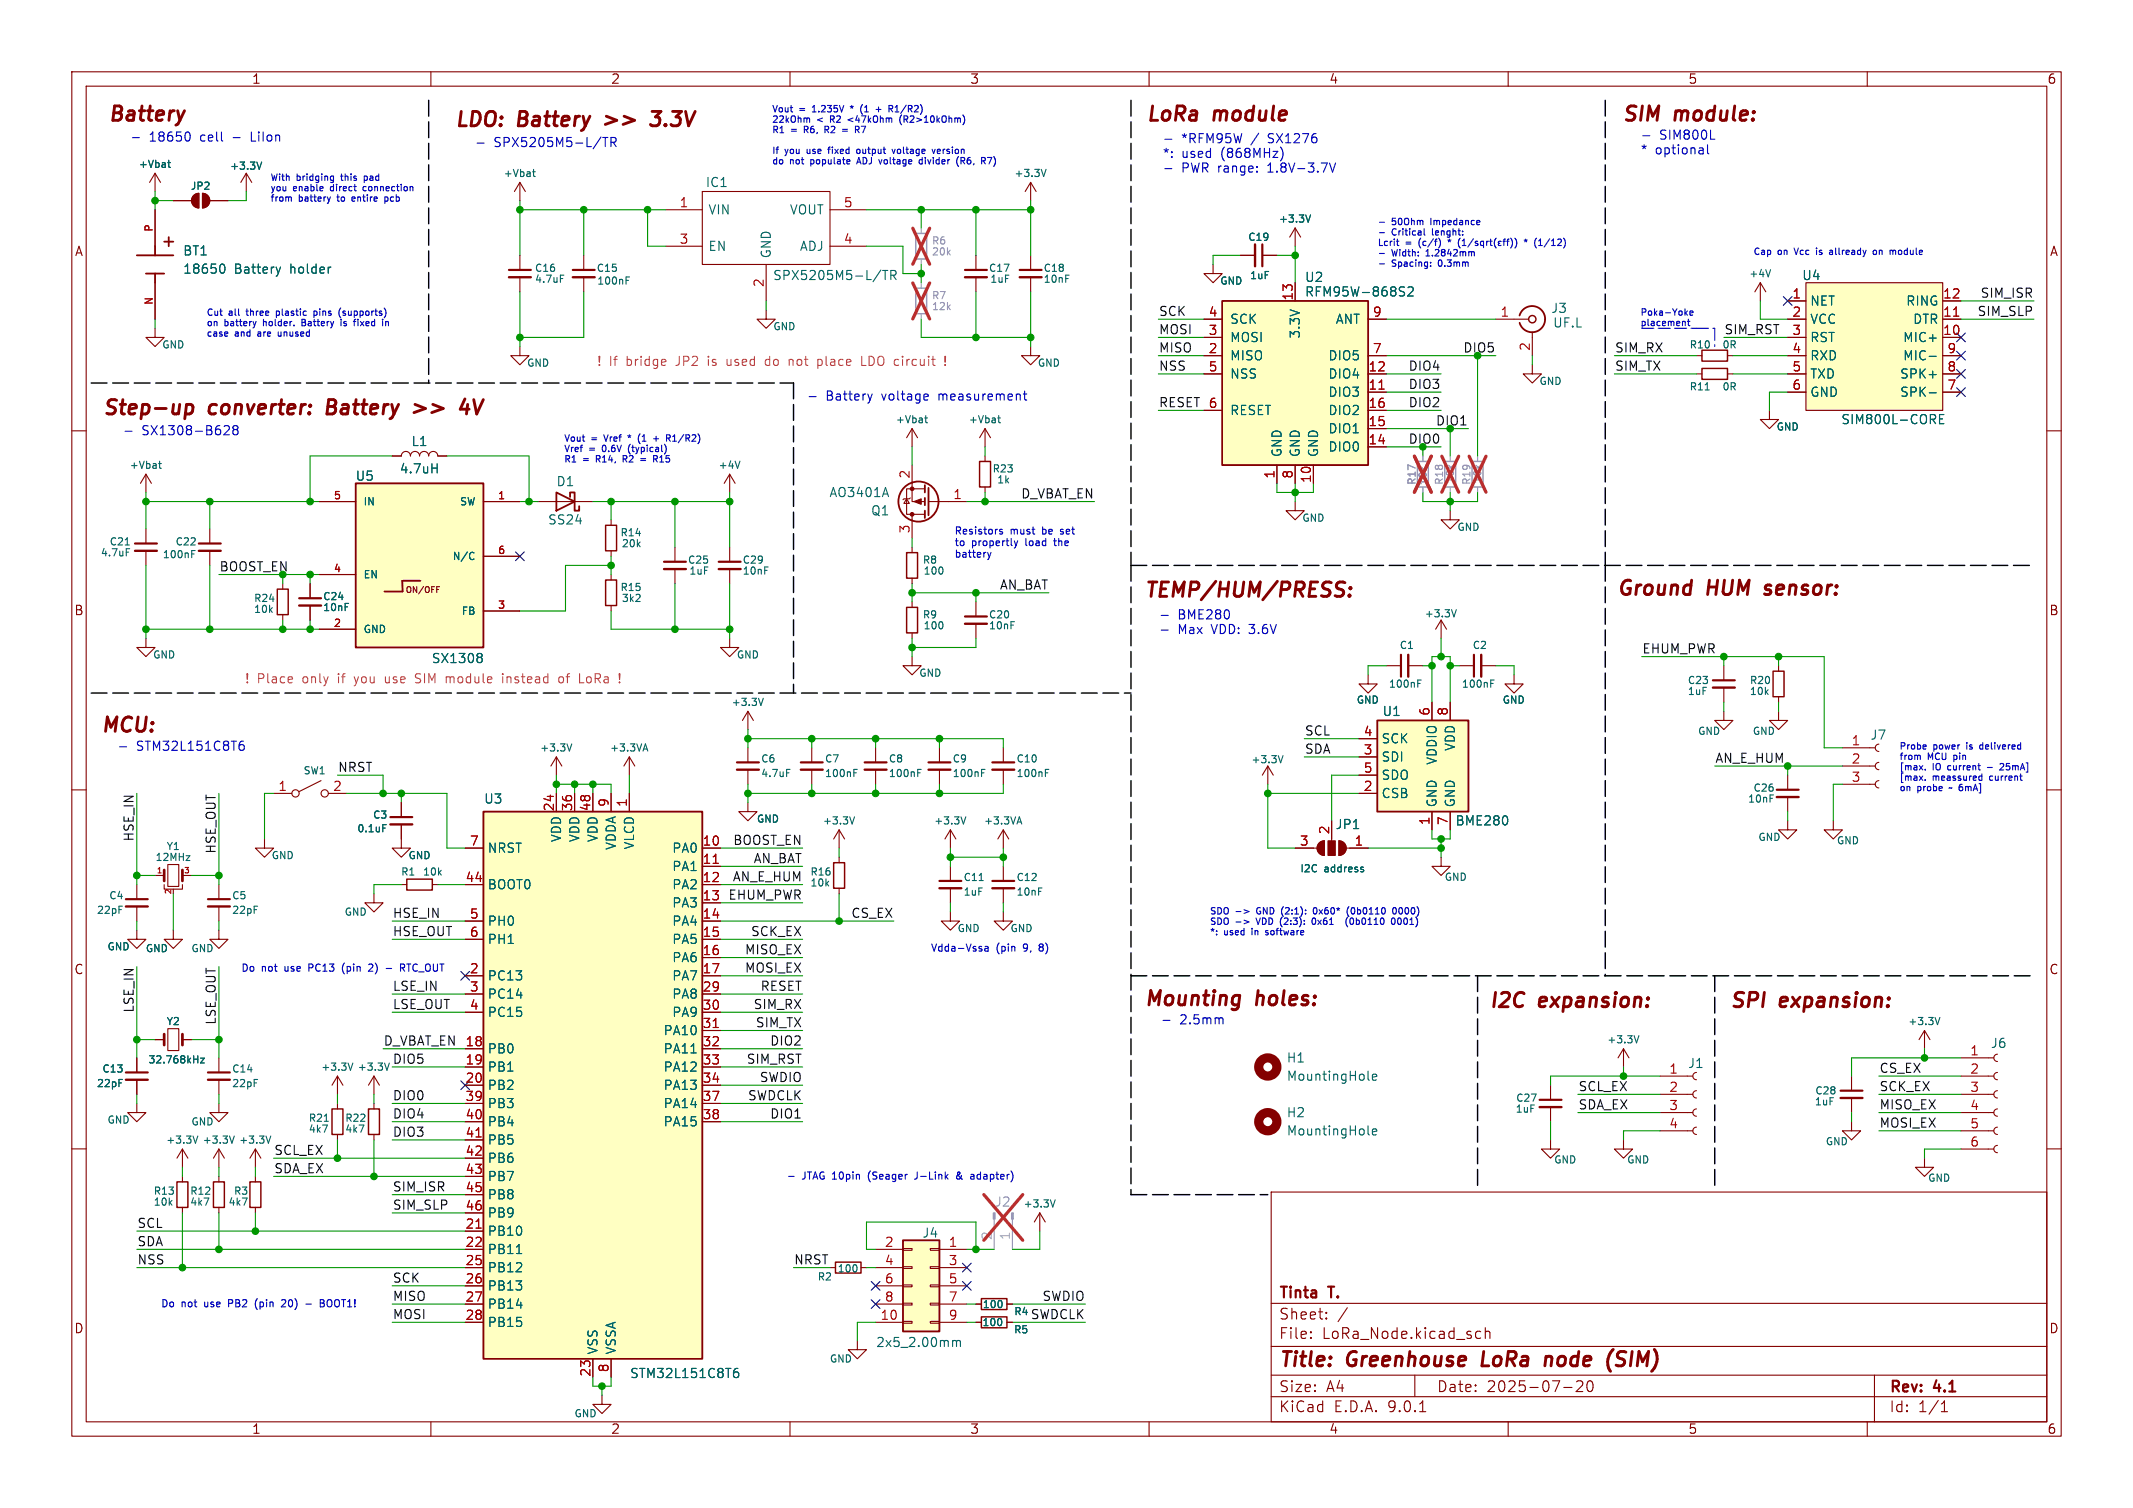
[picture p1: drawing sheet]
<svg xmlns="http://www.w3.org/2000/svg" width="297mm" height="210mm" viewBox="0 0 297 210" stroke-linecap="round" stroke-linejoin="round" font-family="sans-serif">
<defs><g id="words">
<g font-size="2.8" fill="#840000">
<text x="15" y="17">Battery</text>
<text x="63.2" y="17.8">LDO:</text>
<text x="72.2" y="17.8">Battery</text>
<text x="85.1" y="17.8">&gt;&gt;</text>
<text x="92.4" y="17.8">3.3V</text>
<text x="159.5" y="17">LoRa</text>
<text x="169.1" y="17">module</text>
<text x="225.8" y="17">SIM</text>
<text x="233.3" y="17">module:</text>
<text x="14.2" y="57.9">Step-up</text>
<text x="29.2" y="57.9">converter:</text>
<text x="46.4" y="57.9">Battery</text>
<text x="59.3" y="57.9">&gt;&gt;</text>
<text x="66.6" y="57.9">4V</text>
<text x="159.3" y="83.3">TEMP/HUM/PRESS:</text>
<text x="225" y="83.1">Ground</text>
<text x="237.8" y="83.1">HUM</text>
<text x="246.6" y="83.1">sensor:</text>
<text x="14" y="102.1">MCU:</text>
<text x="159.3" y="140.2">Mounting</text>
<text x="175" y="140.2">holes:</text>
<text x="207.3" y="140.5">I2C</text>
<text x="214.4" y="140.5">expansion:</text>
<text x="240.8" y="140.5">SPI</text>
<text x="248" y="140.5">expansion:</text>
<text x="178" y="190.9">Title:</text>
<text x="187.7" y="190.9">Greenhouse</text>
<text x="207.2" y="190.9">LoRa</text>
<text x="216.8" y="190.9">node</text>
<text x="226.2" y="190.9">(SIM)</text>
</g>
<g font-size="2.1" fill="#840000">
<text x="178" y="184">Sheet:</text>
<text x="178" y="181.2">Tinta</text>
<text x="185.2" y="181.2">T.</text>
<text x="178" y="186.7">File:</text>
<text x="184.1" y="186.7">LoRa_Node.kicad_sch</text>
<text x="178" y="196.9">KiCad</text>
<text x="178" y="194.1">Size:</text>
<text x="184.7" y="194.1">A4</text>
<text x="185.7" y="196.9">E.D.A.</text>
<text x="193.3" y="196.9">9.0.1</text>
<text x="200" y="194.1">Date:</text>
<text x="207" y="194.1">2025-07-20</text>
<text x="263" y="194.3">Rev:</text>
<text x="263" y="196.9">Id:</text>
<text x="267.1" y="196.9">1/1</text>
<text x="269.4" y="194.3">4.1</text>
</g>
<g font-size="1.8" fill="#840000">
<text x="35" y="11.9">1</text>
<text x="85" y="11.9">2</text>
<text x="135" y="11.9">3</text>
<text x="185" y="11.9">4</text>
<text x="235" y="11.9">5</text>
<text x="285" y="11.9">6</text>
<text x="10.3" y="35.9">A</text>
<text x="285.3" y="35.9">A</text>
<text x="10.3" y="85.9">B</text>
<text x="285.3" y="85.9">B</text>
<text x="10.3" y="135.9">C</text>
<text x="285.3" y="135.9">C</text>
<text x="10.3" y="185.9">D</text>
<text x="285.3" y="185.9">D</text>
<text x="35" y="199.9">1</text>
<text x="85" y="199.9">2</text>
<text x="135" y="199.9">3</text>
<text x="185" y="199.9">4</text>
<text x="235" y="199.9">5</text>
<text x="285" y="199.9">6</text>
</g>
<g font-size="1.8" fill="#0000c2">
<text x="20.8" y="19.8">18650</text>
<text x="28" y="19.8">cell</text>
<text x="32.7" y="19.8">-</text>
<text x="35.4" y="19.8">LiIon</text>
<text x="68.8" y="20.6">SPX5205M5-L/TR</text>
<text x="161.8" y="22.1">*:</text>
<text x="164.5" y="20">*RFM95W</text>
<text x="164.5" y="22.1">used</text>
<text x="170.1" y="22.1">(868MHz)</text>
<text x="174.4" y="20">/</text>
<text x="176.9" y="20">SX1276</text>
<text x="228.3" y="21.6">*</text>
<text x="230.5" y="21.6">optional</text>
<text x="231.1" y="19.5">SIM800L</text>
<text x="164.5" y="24.1">PWR range:</text>
<text x="176.8" y="24.1">1.8V-3.7V</text>
<text x="115" y="55.9">Battery</text>
<text x="122.9" y="55.9">voltage</text>
<text x="131" y="55.9">measurement</text>
<text x="19.8" y="60.7">SX1308-B628</text>
<text x="164" y="86.4">BME280</text>
<text x="164" y="88.4">Max</text>
<text x="168.8" y="88.4">VDD: 3.6V</text>
<text x="19" y="104.7">STM32L151C8T6</text>
<text x="164.3" y="142.8">2.5mm</text>
</g>
<g font-size="1.8" fill="#a90000">
<text x="94.5" y="29">1</text>
<text x="117.4" y="29">5</text>
<text x="94.5" y="34">3</text>
<text x="117.4" y="34">4</text>
<text x="106.4" y="40.1" transform="rotate(-90 106.4 40.1)">2</text>
<text x="180.1" y="42" transform="rotate(-90 180.1 42)">13</text>
<text x="249.5" y="41.7">1</text>
<text x="270.5" y="41.7">12</text>
<text x="168.2" y="44.2">4</text>
<text x="168.2" y="46.7">3</text>
<text x="191.1" y="44.2">9</text>
<text x="208.8" y="44.2">1</text>
<text x="249.5" y="44.2">2</text>
<text x="249.5" y="46.7">3</text>
<text x="270.5" y="44.2">11</text>
<text x="270.5" y="46.7">10</text>
<text x="168.2" y="49.3">2</text>
<text x="168.2" y="51.8">5</text>
<text x="190.5" y="51.8">12</text>
<text x="191.1" y="49.3">7</text>
<text x="213.1" y="49" transform="rotate(-90 213.1 49)">2</text>
<text x="249.5" y="49.3">4</text>
<text x="249.5" y="51.8">5</text>
<text x="271.1" y="49.3">9</text>
<text x="271.1" y="51.8">8</text>
<text x="168.2" y="56.9">6</text>
<text x="190.5" y="54.4">11</text>
<text x="190.5" y="56.9">16</text>
<text x="190.5" y="59.4">15</text>
<text x="249.5" y="54.4">6</text>
<text x="271.1" y="54.4">7</text>
<text x="190.5" y="62">14</text>
<text x="126.7" y="66.7" transform="rotate(-90 126.7 66.7)">2</text>
<text x="132.6" y="69.6">1</text>
<text x="177.5" y="66.7" transform="rotate(-90 177.5 66.7)">1</text>
<text x="180.1" y="66.7" transform="rotate(-90 180.1 66.7)">8</text>
<text x="182.6" y="67.4" transform="rotate(-90 182.6 67.4)">10</text>
<text x="126.7" y="74.4" transform="rotate(-90 126.7 74.4)">3</text>
<text x="199.1" y="99.8" transform="rotate(-90 199.1 99.8)">6</text>
<text x="201.7" y="99.8" transform="rotate(-90 201.7 99.8)">8</text>
<text x="189.8" y="102.6">4</text>
<text x="189.8" y="105.2">3</text>
<text x="189.8" y="107.7">5</text>
<text x="257.7" y="103.9">1</text>
<text x="257.7" y="106.4">2</text>
<text x="38.7" y="110.2">1</text>
<text x="46.3" y="110.2">2</text>
<text x="77.2" y="113.1" transform="rotate(-90 77.2 113.1)">24</text>
<text x="79.8" y="113.1" transform="rotate(-90 79.8 113.1)">36</text>
<text x="82.3" y="113.1" transform="rotate(-90 82.3 113.1)">48</text>
<text x="84.8" y="112.5" transform="rotate(-90 84.8 112.5)">9</text>
<text x="87.4" y="112.5" transform="rotate(-90 87.4 112.5)">1</text>
<text x="189.8" y="110.2">2</text>
<text x="257.7" y="109">3</text>
<text x="65.3" y="117.9">7</text>
<text x="97.7" y="117.9">10</text>
<text x="180.9" y="117.9">3</text>
<text x="185.2" y="116.3" transform="rotate(-90 185.2 116.3)">2</text>
<text x="188.5" y="117.9">1</text>
<text x="199.1" y="115" transform="rotate(-90 199.1 115)">1</text>
<text x="201.7" y="115" transform="rotate(-90 201.7 115)">7</text>
<text x="64.7" y="122.9">44</text>
<text x="97.7" y="120.4">11</text>
<text x="97.7" y="122.9">12</text>
<text x="97.7" y="125.5">13</text>
<text x="65.3" y="128">5</text>
<text x="65.3" y="130.6">6</text>
<text x="97.7" y="128">14</text>
<text x="97.7" y="130.6">15</text>
<text x="65.3" y="135.6">2</text>
<text x="97.7" y="133.1">16</text>
<text x="97.7" y="135.6">17</text>
<text x="65.3" y="138.2">3</text>
<text x="65.3" y="140.7">4</text>
<text x="97.7" y="138.2">29</text>
<text x="97.7" y="140.7">30</text>
<text x="97.7" y="143.3">31</text>
<text x="64.7" y="148.3">19</text>
<text x="64.7" y="145.8">18</text>
<text x="97.7" y="145.8">32</text>
<text x="97.7" y="148.3">33</text>
<text x="232.3" y="149.6">1</text>
<text x="274.2" y="147.1">1</text>
<text x="274.2" y="149.6">2</text>
<text x="64.7" y="150.9">20</text>
<text x="64.7" y="153.4">39</text>
<text x="64.7" y="156">40</text>
<text x="97.7" y="150.9">34</text>
<text x="97.7" y="153.4">37</text>
<text x="97.7" y="156">38</text>
<text x="232.3" y="152.1">2</text>
<text x="232.3" y="154.7">3</text>
<text x="274.2" y="152.1">3</text>
<text x="274.2" y="154.7">4</text>
<text x="64.7" y="158.5">41</text>
<text x="64.7" y="161">42</text>
<text x="232.3" y="157.2">4</text>
<text x="274.2" y="157.2">5</text>
<text x="274.2" y="159.8">6</text>
<text x="64.7" y="163.6">43</text>
<text x="64.7" y="166.1">45</text>
<text x="64.7" y="168.7">46</text>
<text x="64.7" y="171.2">21</text>
<text x="64.7" y="173.7">22</text>
<text x="123.1" y="173.7">2</text>
<text x="132" y="173.7">1</text>
<text x="64.7" y="176.3">25</text>
<text x="64.7" y="178.8">26</text>
<text x="123.1" y="176.3">4</text>
<text x="123.1" y="178.8">6</text>
<text x="132" y="176.3">3</text>
<text x="132" y="178.8">5</text>
<text x="64.7" y="181.4">27</text>
<text x="64.7" y="183.9">28</text>
<text x="122.5" y="183.9">10</text>
<text x="123.1" y="181.4">8</text>
<text x="132" y="181.4">7</text>
<text x="132" y="183.9">9</text>
<text x="82.3" y="191.8" transform="rotate(-90 82.3 191.8)">23</text>
<text x="84.8" y="191.2" transform="rotate(-90 84.8 191.2)">8</text>
</g>
<g font-size="1.8" fill="#006464">
<text x="98.2" y="26.3">IC1</text>
<text x="25.4" y="35.8">BT1</text>
<text x="98.6" y="30.1">VIN</text>
<text x="98.6" y="35.2">EN</text>
<text x="109.9" y="30.1">VOUT</text>
<text x="111.3" y="35.2">ADJ</text>
<text x="25.4" y="38.3">18650</text>
<text x="32.6" y="38.3">Battery</text>
<text x="40.5" y="38.3">holder</text>
<text x="107.5" y="36.1" transform="rotate(-90 107.5 36.1)">GND</text>
<text x="107.6" y="39.2">SPX5205M5-L/TR</text>
<text x="181.6" y="41.5">RFM95W-868S2</text>
<text x="181.6" y="39.5">U2</text>
<text x="250.9" y="39.2">U4</text>
<text x="171.2" y="45.3">SCK</text>
<text x="171.2" y="47.9">MOSI</text>
<text x="181.2" y="47.2" transform="rotate(-90 181.2 47.2)">3.3V</text>
<text x="185.9" y="45.3">ANT</text>
<text x="215.9" y="43.8">J3</text>
<text x="216.2" y="45.8">UF.L</text>
<text x="252" y="42.8">NET</text>
<text x="252" y="45.3">VCC</text>
<text x="252" y="47.9">RST</text>
<text x="264.9" y="47.9">MIC+</text>
<text x="265.3" y="42.8">RING</text>
<text x="266.3" y="45.3">DTR</text>
<text x="171.2" y="50.4">MISO</text>
<text x="171.2" y="52.9">NSS</text>
<text x="184.9" y="50.4">DIO5</text>
<text x="184.9" y="52.9">DIO4</text>
<text x="252" y="50.4">RXD</text>
<text x="252" y="52.9">TXD</text>
<text x="264.5" y="52.9">SPK+</text>
<text x="264.9" y="50.4">MIC-</text>
<text x="171.2" y="58">RESET</text>
<text x="184.9" y="55.5">DIO3</text>
<text x="184.9" y="58">DIO2</text>
<text x="252" y="55.5">GND</text>
<text x="256.3" y="59.3">SIM800L-CORE</text>
<text x="264.5" y="55.5">SPK-</text>
<text x="57.2" y="62.3">L1</text>
<text x="178.7" y="63.8" transform="rotate(-90 178.7 63.8)">GND</text>
<text x="181.2" y="63.8" transform="rotate(-90 181.2 63.8)">GND</text>
<text x="183.7" y="63.8" transform="rotate(-90 183.7 63.8)">GND</text>
<text x="184.9" y="60.6">DIO1</text>
<text x="184.9" y="63.1">DIO0</text>
<text x="49.4" y="67.2">U5</text>
<text x="55.6" y="66.1">4.7uH</text>
<text x="77.4" y="67.9">D1</text>
<text x="115.4" y="69.4">AO3401A</text>
<text x="121.2" y="72">Q1</text>
<text x="76.2" y="73.3">SS24</text>
<text x="60" y="92.6">SX1308</text>
<text x="192.4" y="99.9">U1</text>
<text x="192.3" y="103.7">SCK</text>
<text x="192.3" y="106.3">SDI</text>
<text x="200.3" y="106.6" transform="rotate(-90 200.3 106.6)">VDDIO</text>
<text x="202.8" y="104.7" transform="rotate(-90 202.8 104.7)">VDD</text>
<text x="260.4" y="103.2">J7</text>
<text x="67.3" y="112.1">U3</text>
<text x="192.3" y="108.8">SDO</text>
<text x="192.3" y="111.4">CSB</text>
<text x="200.3" y="112.5" transform="rotate(-90 200.3 112.5)">GND</text>
<text x="202.8" y="112.5" transform="rotate(-90 202.8 112.5)">GND</text>
<text x="67.8" y="119">NRST</text>
<text x="78.3" y="117.4" transform="rotate(-90 78.3 117.4)">VDD</text>
<text x="80.9" y="117.4" transform="rotate(-90 80.9 117.4)">VDD</text>
<text x="83.4" y="117.4" transform="rotate(-90 83.4 117.4)">VDD</text>
<text x="86" y="118.5" transform="rotate(-90 86 118.5)">VDDA</text>
<text x="88.5" y="118.4" transform="rotate(-90 88.5 118.4)">VLCD</text>
<text x="93.5" y="119">PA0</text>
<text x="185.9" y="115.7">JP1</text>
<text x="202.6" y="115.2">BME280</text>
<text x="67.8" y="124.1">BOOT0</text>
<text x="93.5" y="121.5">PA1</text>
<text x="93.5" y="124.1">PA2</text>
<text x="67.8" y="129.1">PH0</text>
<text x="67.8" y="131.7">PH1</text>
<text x="93.5" y="126.6">PA3</text>
<text x="93.5" y="129.1">PA4</text>
<text x="93.5" y="131.7">PA5</text>
<text x="67.8" y="136.8">PC13</text>
<text x="93.5" y="134.2">PA6</text>
<text x="93.5" y="136.8">PA7</text>
<text x="67.8" y="139.3">PC14</text>
<text x="67.8" y="141.8">PC15</text>
<text x="93.5" y="139.3">PA8</text>
<text x="93.5" y="141.8">PA9</text>
<text x="67.8" y="146.9">PB0</text>
<text x="67.8" y="149.5">PB1</text>
<text x="92.3" y="144.4">PA10</text>
<text x="92.3" y="146.9">PA11</text>
<text x="92.3" y="149.5">PA12</text>
<text x="179.1" y="148.2">H1</text>
<text x="235" y="148.9">J1</text>
<text x="277.1" y="146.2">J6</text>
<text x="67.8" y="152">PB2</text>
<text x="67.8" y="154.5">PB3</text>
<text x="92.3" y="152">PA13</text>
<text x="92.3" y="154.5">PA14</text>
<text x="179.1" y="150.7">MountingHole</text>
<text x="179.1" y="155.8">H2</text>
<text x="67.8" y="157.1">PB4</text>
<text x="67.8" y="159.6">PB5</text>
<text x="92.3" y="157.1">PA15</text>
<text x="179.1" y="158.3">MountingHole</text>
<text x="67.8" y="162.2">PB6</text>
<text x="67.8" y="164.7">PB7</text>
<text x="67.8" y="167.2">PB8</text>
<text x="67.8" y="169.8">PB9</text>
<text x="67.8" y="172.3">PB10</text>
<text x="128.3" y="172.6">J4</text>
<text x="67.8" y="174.9">PB11</text>
<text x="67.8" y="177.4">PB12</text>
<text x="67.8" y="179.9">PB13</text>
<text x="67.8" y="182.5">PB14</text>
<text x="67.8" y="185">PB15</text>
<text x="83.4" y="188.7" transform="rotate(-90 83.4 188.7)">VSS</text>
<text x="86" y="188.7" transform="rotate(-90 86 188.7)">VSSA</text>
<text x="121.9" y="187.8">2x5_2.00mm</text>
<text x="87.6" y="192.1">STM32L151C8T6</text>
</g>
<g font-size="1.8" fill="#0f0f0f">
<text x="275.7" y="41.6">SIM_ISR</text>
<text x="161.3" y="46.6">MOSI</text>
<text x="161.3" y="44.1">SCK</text>
<text x="240" y="46.6">SIM_RST</text>
<text x="275.3" y="44.1">SIM_SLP</text>
<text x="161.3" y="49.2">MISO</text>
<text x="161.3" y="51.7">NSS</text>
<text x="196" y="51.7">DIO4</text>
<text x="224.8" y="49.2">SIM_RX</text>
<text x="224.8" y="51.7">SIM_TX</text>
<text x="161.3" y="56.8">RESET 6</text>
<text x="196" y="54.3">DIO3</text>
<text x="196" y="56.8">DIO2</text>
<text x="199.9" y="59.3">DIO1</text>
<text x="142.1" y="69.5">D_VBAT_EN</text>
<text x="139.1" y="82.2">AN_BAT</text>
<text x="228.6" y="91.1">EHUM_PWR</text>
<text x="47" y="107.6">NRST</text>
<text x="181.6" y="105.1">SDA</text>
<text x="181.6" y="102.5">SCL</text>
<text x="238.8" y="106.3">AN_E_HUM</text>
<text x="18.7" y="117.3" transform="rotate(-90 18.7 117.3)">HSE_IN</text>
<text x="30.1" y="119" transform="rotate(-90 30.1 119)">HSE_OUT</text>
<text x="102" y="117.8">BOOST_EN</text>
<text x="101.3" y="125.4">EHUM_PWR</text>
<text x="101.9" y="122.8">AN_E_HUM</text>
<text x="104.8" y="120.3">AN_BAT</text>
<text x="54.6" y="127.9">HSE_IN</text>
<text x="54.6" y="130.5">HSE_OUT</text>
<text x="104.5" y="130.5">SCK_EX</text>
<text x="118.5" y="127.9">CS_EX</text>
<text x="103.6" y="133">MISO_EX</text>
<text x="103.6" y="135.5">MOSI_EX</text>
<text x="18.7" y="141.1" transform="rotate(-90 18.7 141.1)">LSE_IN</text>
<text x="30.1" y="142.8" transform="rotate(-90 30.1 142.8)">LSE_OUT</text>
<text x="54.6" y="138.1">LSE_IN</text>
<text x="54.6" y="140.6">LSE_OUT</text>
<text x="104.8" y="140.6">SIM_RX</text>
<text x="105.1" y="143.2">SIM_TX</text>
<text x="105.8" y="138.1">RESET</text>
<text x="53.3" y="145.7">D_VBAT_EN 18</text>
<text x="54.6" y="148.2">DIO5</text>
<text x="103.9" y="148.2">SIM_RST</text>
<text x="107.1" y="145.7">DIO2</text>
<text x="261.6" y="149.5">CS_EX</text>
<text x="54.6" y="155.9">DIO4</text>
<text x="54.6" y="153.3">DIO0</text>
<text x="104.1" y="153.3">SWDCLK</text>
<text x="105.7" y="150.8">SWDIO</text>
<text x="107.1" y="155.9">DIO1</text>
<text x="219.7" y="154.6">SDA_EX</text>
<text x="219.7" y="152.1">SCL_EX</text>
<text x="261.6" y="152.1">SCK_EX</text>
<text x="261.6" y="154.6">MISO_EX</text>
<text x="38.1" y="160.9">SCL_EX</text>
<text x="54.6" y="158.4">DIO3</text>
<text x="261.6" y="157.1">MOSI_EX</text>
<text x="38.1" y="163.5">SDA_EX</text>
<text x="54.6" y="166">SIM_ISR</text>
<text x="19" y="171.1">SCL</text>
<text x="19" y="173.6">SDA</text>
<text x="54.6" y="168.6">SIM_SLP</text>
<text x="19" y="176.2">NSS</text>
<text x="54.6" y="178.7">SCK</text>
<text x="110.5" y="176.2">NRST</text>
<text x="54.6" y="183.8">MOSI</text>
<text x="54.6" y="181.3">MISO</text>
<text x="143.4" y="183.8">SWDCLK</text>
<text x="145.1" y="181.3">SWDIO</text>
</g>
<g font-size="1.8" fill="#ff344d">
<text x="83.1" y="51.1">!</text>
<text x="84.8" y="51.1">If</text>
<text x="87.3" y="51.1">bridge</text>
<text x="94.4" y="51.1">JP2</text>
<text x="99.1" y="51.1">is</text>
<text x="101.9" y="51.1">used</text>
<text x="107.4" y="51.1">do</text>
<text x="110.9" y="51.1">not</text>
<text x="115.1" y="51.1">place</text>
<text x="121.4" y="51.1">LDO circuit</text>
<text x="34" y="95.3">!</text>
<text x="35.8" y="95.3">Place</text>
<text x="42.2" y="95.3">only</text>
<text x="47.3" y="95.3">if</text>
<text x="49.8" y="95.3">you</text>
<text x="54.3" y="95.3">use</text>
<text x="58.7" y="95.3">SIM</text>
<text x="63.2" y="95.3">module</text>
<text x="71.2" y="95.3">instead</text>
<text x="79.3" y="95.3">of</text>
<text x="82.3" y="95.3">LoRa</text>
</g>
<g font-size="1.8" fill="#009600">
<text x="203.7" y="49.2">DIO5</text>
<text x="196" y="61.9">DIO0</text>
<text x="30.5" y="79.7">BOOST_EN</text>
</g>
<g font-size="1.8" fill="#aaa">
<text x="138.2" y="172.8" transform="rotate(-90 138.2 172.8)">2</text>
<text x="140.7" y="172.8" transform="rotate(-90 140.7 172.8)">1</text>
</g>
<text font-size="1.8" fill="#989898" x="138.4" y="168.2">J2</text>
<g font-size="1.4" fill="#006464">
<text x="19.2" y="23.6">+Vbat</text>
<text x="31.9" y="23.8">+3.3V</text>
<text x="26.5" y="26.6">JP2</text>
<text x="70" y="24.9">+Vbat</text>
<text x="141.1" y="24.9">+3.3V</text>
<text x="173.7" y="33.7">C19</text>
<text x="178" y="31.2">+3.3V</text>
<text x="74.4" y="39.6">4.7uF</text>
<text x="74.4" y="38.1">C16</text>
<text x="83" y="38.1">C15</text>
<text x="83" y="39.8">100nF</text>
<text x="137.6" y="38.1">C17</text>
<text x="137.8" y="39.6">1uF</text>
<text x="145.2" y="38.1">C18</text>
<text x="145.2" y="39.6">10nF</text>
<text x="169.8" y="39.8">GND</text>
<text x="173.9" y="39.1">1uF</text>
<text x="243.5" y="38.8">+4V</text>
<text x="107.6" y="46.2">GND</text>
<text x="22.5" y="48.7">GND</text>
<text x="73.3" y="51.3">GND</text>
<text x="144.4" y="51.3">GND</text>
<text x="214.2" y="53.8">GND</text>
<text x="235.2" y="48.7">R10</text>
<text x="239.7" y="48.7">0R</text>
<text x="124.6" y="59.1">+Vbat</text>
<text x="134.8" y="59.1">+Vbat</text>
<text x="235.2" y="54.6">R11</text>
<text x="239.7" y="54.6">0R</text>
<text x="18" y="65.5">+Vbat</text>
<text x="99.9" y="65.5">+4V</text>
<text x="247.3" y="60.2">GND</text>
<text x="50.5" y="70.6">IN</text>
<text x="63.9" y="70.6">SW</text>
<text x="138.1" y="66">R23</text>
<text x="138.7" y="67.5">1k</text>
<text x="13.9" y="77.7">4.7uF</text>
<text x="15.2" y="76.2">C21</text>
<text x="22.6" y="77.9">100nF</text>
<text x="24.3" y="76.2">C22</text>
<text x="86.3" y="74.9">R14</text>
<text x="86.5" y="76.4">20k</text>
<text x="181.2" y="72.9">GND</text>
<text x="202.8" y="74.1">GND</text>
<text x="44.9" y="83.8">C24</text>
<text x="50.5" y="80.7">EN</text>
<text x="62.9" y="78.2">N/C</text>
<text x="86.3" y="82.5">R15</text>
<text x="95.7" y="78.7">C25</text>
<text x="95.9" y="80.2">1uF</text>
<text x="103.3" y="78.7">C29</text>
<text x="103.3" y="80.2">10nF</text>
<text x="128.4" y="78.7">R8</text>
<text x="128.5" y="80.2">100</text>
<text x="35.3" y="85.6">10k</text>
<text x="35.3" y="84">R24</text>
<text x="44.9" y="85.3">10nF</text>
<text x="50.5" y="88.4">GND</text>
<text x="64.2" y="85.8">FB</text>
<text x="86.5" y="84">3k2</text>
<text x="128.4" y="86.3">R9</text>
<text x="128.5" y="87.9">100</text>
<text x="137.6" y="86.3">C20</text>
<text x="137.6" y="87.9">10nF</text>
<text x="198.3" y="86.2">+3.3V</text>
<text x="21.2" y="91.9">GND</text>
<text x="102.5" y="91.9">GND</text>
<text x="127.9" y="94.5">GND</text>
<text x="193.3" y="96">100nF</text>
<text x="194.8" y="90.6">C1</text>
<text x="203.4" y="96">100nF</text>
<text x="205" y="90.6">C2</text>
<text x="234.9" y="95.5">C23</text>
<text x="243.5" y="95.5">R20</text>
<text x="101.8" y="98.5">+3.3V</text>
<text x="188.8" y="98.2">GND</text>
<text x="209.1" y="98.2">GND</text>
<text x="234.9" y="97">1uF</text>
<text x="243.5" y="97">10k</text>
<text x="75.1" y="104.9">+3.3V</text>
<text x="84.8" y="104.9">+3.3VA</text>
<text x="105.9" y="106.4">C6</text>
<text x="114.8" y="106.4">C7</text>
<text x="123.7" y="106.4">C8</text>
<text x="132.5" y="106.4">C9</text>
<text x="141.4" y="106.4">C10</text>
<text x="174.1" y="106.5">+3.3V</text>
<text x="236.3" y="102.5">GND</text>
<text x="244" y="102.5">GND</text>
<text x="42.2" y="108">SW1</text>
<text x="105.9" y="108.4">4.7uF</text>
<text x="114.8" y="108.4">100nF</text>
<text x="123.7" y="108.4">100nF</text>
<text x="132.5" y="108.4">100nF</text>
<text x="141.4" y="108.4">100nF</text>
<text x="243.3" y="112">10nF</text>
<text x="244.1" y="110.5">C26</text>
<text x="23.1" y="118.6">Y1</text>
<text x="37.7" y="119.9">GND</text>
<text x="49.6" y="116.1">0.1uF</text>
<text x="51.8" y="114.2">C3</text>
<text x="56.8" y="119.9">GND</text>
<text x="105.3" y="114.8">GND</text>
<text x="114.5" y="115">+3.3V</text>
<text x="130" y="115">+3.3V</text>
<text x="136.9" y="115">+3.3VA</text>
<text x="244.7" y="117.3">GND</text>
<text x="255.7" y="117.8">GND</text>
<text x="15.1" y="125.4">C4</text>
<text x="21.5" y="120.1">12MHz</text>
<text x="32.2" y="125.4">C5</text>
<text x="55.7" y="122.1">R1</text>
<text x="58.8" y="122.1">10k</text>
<text x="112.7" y="123.7">10k</text>
<text x="112.7" y="122.1">R16</text>
<text x="134.1" y="124.9">1uF</text>
<text x="134.1" y="122.9">C11</text>
<text x="141.4" y="124.9">10nF</text>
<text x="141.4" y="122.9">C12</text>
<text x="180.9" y="121.7">I2C</text>
<text x="184.4" y="121.7">address</text>
<text x="201.1" y="122.9">GND</text>
<text x="13.4" y="127.5">22pF</text>
<text x="32.2" y="127.5">22pF</text>
<text x="47.9" y="127.7">GND</text>
<text x="133.2" y="130">GND</text>
<text x="140.6" y="130">GND</text>
<text x="14.9" y="132.6">GND</text>
<text x="20.2" y="132.8">GND</text>
<text x="26.5" y="132.8">GND</text>
<text x="23.1" y="143">Y2</text>
<text x="265.6" y="143">+3.3V</text>
<text x="14.2" y="149.6">C13</text>
<text x="20.6" y="148.3">32.768kHz</text>
<text x="32.2" y="149.6">C14</text>
<text x="44.6" y="149.3">+3.3V</text>
<text x="49.7" y="149.3">+3.3V</text>
<text x="223.7" y="145.5">+3.3V</text>
<text x="13.4" y="151.6">22pF</text>
<text x="32.2" y="151.6">22pF</text>
<text x="210.9" y="155.2">1uF</text>
<text x="211" y="153.6">C27</text>
<text x="252.6" y="154.1">1uF</text>
<text x="252.7" y="152.6">C28</text>
<text x="14.9" y="156.7">GND</text>
<text x="23" y="159.5">+3.3V</text>
<text x="26.5" y="156.9">GND</text>
<text x="28.1" y="159.5">+3.3V</text>
<text x="33.2" y="159.5">+3.3V</text>
<text x="42.9" y="158">4k7</text>
<text x="42.9" y="156.4">R21</text>
<text x="48" y="158">4k7</text>
<text x="48" y="156.4">R22</text>
<text x="254.1" y="159.7">GND</text>
<text x="21.3" y="166.6">R13</text>
<text x="26.4" y="166.6">R12</text>
<text x="32.5" y="166.6">R3</text>
<text x="216.3" y="162.2">GND</text>
<text x="226.5" y="162.2">GND</text>
<text x="268.4" y="164.8">GND</text>
<text x="21.3" y="168.1">10k</text>
<text x="26.4" y="168.1">4k7</text>
<text x="31.7" y="168.1">4k7</text>
<text x="142.4" y="168.4">+3.3V</text>
<text x="113.8" y="178.5">R2</text>
<text x="116.5" y="177.4">100</text>
<text x="136.7" y="184.9">100</text>
<text x="136.7" y="182.4">100</text>
<text x="141.1" y="185.9">R5</text>
<text x="141.1" y="183.4">R4</text>
<text x="115.4" y="190">GND</text>
<text x="79.9" y="197.6">GND</text>
</g>
<g font-size="1.4" fill="#a90000">
<text x="21.3" y="32.4" transform="rotate(-90 21.3 32.4)">P</text>
<text x="21.3" y="42.6" transform="rotate(-90 21.3 42.6)">N</text>
<text x="46.4" y="69.6">5</text>
<text x="69.2" y="69.6">1</text>
<text x="69.2" y="77.2">6</text>
<text x="46.4" y="79.8">4</text>
<text x="46.4" y="87.4">2</text>
<text x="69.2" y="84.8">3</text>
</g>
<g font-size="1.4" fill="#989898">
<text x="129.7" y="34.3">R6</text>
<text x="129.7" y="35.8">20k</text>
<text x="129.7" y="41.9">R7</text>
<text x="129.7" y="43.4">12k</text>
<text x="197.3" y="67.6" transform="rotate(-90 197.3 67.6)">R17</text>
<text x="198.8" y="67.7" transform="rotate(-90 198.8 67.7)">10k</text>
<text x="201.1" y="67.6" transform="rotate(-90 201.1 67.6)">R18</text>
<text x="202.7" y="67.4" transform="rotate(-90 202.7 67.4)">10k</text>
<text x="204.9" y="67.6" transform="rotate(-90 204.9 67.6)">R19</text>
<text x="206.5" y="67.4" transform="rotate(-90 206.5 67.4)">10k</text>
</g>
<g font-size="1.4" fill="#0000c2">
<text x="132.8" y="74.5">Resistors</text>
<text x="132.8" y="76.1">to</text>
<text x="132.8" y="77.7">battery</text>
<text x="135.3" y="76.1">propertly</text>
<text x="140.7" y="74.5">must</text>
<text x="143" y="76.1">load</text>
<text x="145.4" y="74.5">be</text>
<text x="147.3" y="76.1">the</text>
<text x="148.1" y="74.5">set</text>
<text x="33.5" y="135.4">Do</text>
<text x="36.5" y="135.4">not</text>
<text x="39.9" y="135.4">use</text>
<text x="43.4" y="135.4">PC13</text>
<text x="48.4" y="135.4">(pin</text>
<text x="52.3" y="135.4">2)</text>
<text x="57.2" y="135.4">RTC_OUT</text>
<text x="129.5" y="132.6">Vdda-Vssa</text>
<text x="138.7" y="132.6">(pin</text>
<text x="142.7" y="132.6">9,</text>
<text x="145.2" y="132.6">8)</text>
<text x="111.7" y="164.3">JTAG 10pin</text>
<text x="121.3" y="164.3">(Seager</text>
<text x="128.1" y="164.3">J-Link</text>
<text x="134.1" y="164.3">&amp;</text>
<text x="136.4" y="164.3">adapter)</text>
<text x="22.4" y="182.1">Do</text>
<text x="25.3" y="182.1">not</text>
<text x="28.7" y="182.1">use</text>
<text x="32.3" y="182.1">PB2</text>
<text x="36.2" y="182.1">(pin</text>
<text x="40.2" y="182.1">20)</text>
<text x="46.1" y="182.1">BOOT1!</text>
</g>
<g font-size="1.3" fill="#0000c2">
<text x="107.4" y="15.9">Vout</text>
<text x="107.4" y="17.3">22kOhm</text>
<text x="111.3" y="15.9">=</text>
<text x="113.4" y="15.9">1.235V</text>
<text x="113.8" y="17.3">&lt;</text>
<text x="115.9" y="17.3">R2</text>
<text x="118.6" y="17.3">&lt;47kOhm</text>
<text x="119" y="15.9">*</text>
<text x="120.6" y="15.9">(1</text>
<text x="123.1" y="15.9">+</text>
<text x="125.1" y="15.9">R1/R2)</text>
<text x="126.1" y="17.3">(R2&gt;10kOhm)</text>
<text x="107.4" y="18.8">R1</text>
<text x="107.4" y="21.7">If</text>
<text x="107.4" y="23.1">do</text>
<text x="109.3" y="21.7">you</text>
<text x="110" y="23.1">not</text>
<text x="110.2" y="18.8">=</text>
<text x="112.2" y="18.8">R6,</text>
<text x="112.6" y="21.7">use</text>
<text x="113.1" y="23.1">populate</text>
<text x="115.4" y="18.8">R2</text>
<text x="115.9" y="21.7">fixed</text>
<text x="119.9" y="23.1">ADJ</text>
<text x="120.1" y="21.7">output</text>
<text x="120.2" y="18.8">R7</text>
<text x="123.3" y="23.1">voltage</text>
<text x="125.4" y="21.7">voltage</text>
<text x="129.1" y="23.1">divider</text>
<text x="131.2" y="21.7">version</text>
<text x="134.6" y="23.1">(R6,</text>
<text x="138.3" y="23.1">R7)</text>
<text x="37.6" y="25.4">With</text>
<text x="37.6" y="26.8">you</text>
<text x="37.6" y="28.3">from</text>
<text x="40.9" y="26.8">enable</text>
<text x="41.3" y="25.4">bridging</text>
<text x="41.6" y="28.3">battery</text>
<text x="46.3" y="26.8">direct</text>
<text x="47.3" y="28.3">to</text>
<text x="47.8" y="25.4">this</text>
<text x="49.6" y="28.3">entire</text>
<text x="51.1" y="26.8">connection</text>
<text x="51.2" y="25.4">pad</text>
<text x="54.4" y="28.3">pcb</text>
<text x="191.8" y="34.5">Lcrit</text>
<text x="193.8" y="31.6">50Ohm</text>
<text x="193.8" y="33">Critical</text>
<text x="193.8" y="35.9">Width:</text>
<text x="195.7" y="34.5">=</text>
<text x="197.8" y="34.5">(c/f)</text>
<text x="198.8" y="35.9">1.2842mm</text>
<text x="199.5" y="31.6">Impedance</text>
<text x="199.7" y="33">lenght:</text>
<text x="213.4" y="34.5">*</text>
<text x="215" y="34.5">(1/12)</text>
<text x="244.1" y="35.6">Cap</text>
<text x="247.6" y="35.6">on</text>
<text x="250.2" y="35.6">Vcc</text>
<text x="253.5" y="35.6">is</text>
<text x="255.6" y="35.6">allready</text>
<text x="261.9" y="35.6">on</text>
<text x="264.5" y="35.6">module</text>
<text x="193.8" y="37.4">Spacing:</text>
<text x="200.6" y="37.4">0.3mm</text>
<text x="28.7" y="44.2">Cut</text>
<text x="28.7" y="45.6">on</text>
<text x="28.7" y="47.1">case</text>
<text x="31.3" y="45.6">battery</text>
<text x="31.9" y="44.2">all</text>
<text x="32.8" y="47.1">and</text>
<text x="34.6" y="44.2">three</text>
<text x="36.2" y="47.1">are</text>
<text x="36.9" y="45.6">holder.</text>
<text x="39" y="44.2">plastic</text>
<text x="39.3" y="47.1">unused</text>
<text x="42.6" y="45.6">Battery</text>
<text x="44.5" y="44.2">pins</text>
<text x="48.3" y="44.2">(supports)</text>
<text x="48.3" y="45.6">is</text>
<text x="50.4" y="45.6">fixed</text>
<text x="228.3" y="44">Poka-Yoke</text>
<text x="228.3" y="45.5">placement</text>
<text x="78.5" y="61.7">Vout</text>
<text x="78.5" y="63.2">Vref</text>
<text x="78.5" y="64.6">R1</text>
<text x="81.2" y="64.6">=</text>
<text x="82.1" y="63.2">=</text>
<text x="82.4" y="61.7">=</text>
<text x="83.3" y="64.6">R14,</text>
<text x="84.1" y="63.2">0.6V</text>
<text x="84.4" y="61.7">Vref</text>
<text x="87.3" y="64.6">R2</text>
<text x="88" y="63.2">(typical)</text>
<text x="88" y="61.7">*</text>
<text x="89.7" y="61.7">(1</text>
<text x="92.1" y="61.7">+</text>
<text x="92.1" y="64.6">R15</text>
<text x="94.2" y="61.7">R1/R2)</text>
<text x="264.4" y="104.4">Probe</text>
<text x="264.4" y="105.9">from</text>
<text x="264.4" y="107.3">[max.</text>
<text x="268.5" y="105.9">MCU</text>
<text x="269.1" y="107.3">IO</text>
<text x="269.2" y="104.4">power</text>
<text x="271.5" y="107.3">current</text>
<text x="272.3" y="105.9">pin</text>
<text x="274.1" y="104.4">is</text>
<text x="276.2" y="104.4">delivered</text>
<text x="279.3" y="107.3">25mA]</text>
<text x="264.4" y="108.8">[max.</text>
<text x="264.4" y="110.2">on</text>
<text x="267" y="110.2">probe</text>
<text x="269.1" y="108.8">meassured</text>
<text x="271.7" y="110.2">~ 6mA]</text>
<text x="277.3" y="108.8">current</text>
<text x="168.4" y="127.4">SDO</text>
<text x="168.4" y="128.9">SDO</text>
<text x="168.4" y="130.3">*:</text>
<text x="170.5" y="130.3">used</text>
<text x="174.6" y="130.3">in</text>
<text x="175.3" y="127.4">GND</text>
<text x="175.3" y="128.9">VDD</text>
<text x="176.8" y="130.3">software</text>
<text x="178.8" y="128.9">(2:3):</text>
<text x="179" y="127.4">(2:1):</text>
<text x="183.5" y="128.9">0x61</text>
<text x="183.7" y="127.4">0x60*</text>
<text x="188.6" y="127.4">(0b0110</text>
<text x="188.8" y="128.9">(0b0110</text>
<text x="195.3" y="127.4">0000)</text>
<text x="195.4" y="128.9">0001)</text>
</g>
<text font-size="1.1" fill="#840000" x="56.4" y="82.8">ON/OFF</text>
<g font-size="1.1" fill="#a90000">
<text x="21.7" y="121.7">1</text>
<text x="23.9" y="124.7" transform="rotate(-90 23.9 124.7)">2</text>
<text x="25.5" y="121.7">3</text>
</g>
</g></defs>
<g fill="none" stroke="#840000" stroke-width=".15">
<path d="M10 10h277v190h-277zM12 12h273v186h-273zM60 10v2M110 10v2M160 10v2M210 10v2M260 10v2M21.6 24.1v2.6M21.6 29.2v5.1M21.6 39.4v5.1M21.6 24.1l-.8 1.3M21.6 24.1l.8 1.3"/>
<path d="M24.1 27.9h2.6M27 27.2l.3-.2 .4-.1v2.1a1.02 1.02 0 0 1-.9-.7 1.02 1.02 0 0 1 .2-1.1zM28.2 26.9a1.02 1.02 0 0 1 1 1 1.02 1.02 0 0 1-1 1.1zM29.2 27.9h2.5M34.3 24.1l-.8 1.3M34.3 24.1l.8 1.3M34.3 24.1v2.6M72.4 25.4l-.8 1.3M72.4 25.4l.8 1.3M72.4 25.4v2.5M127 59.7l-.8 1.3M127 59.7l.8 1.3"/>
<path d="M127 59.7v2.5M208.3 44.5h4.6M213.4 50.8v1.3h1.2l-1.2 1.2-1.3-1.2h1.3M213.4 46.2v3.3M10 60h2M137.2 63.5v.8M137.2 67.8v.8M285 60h2M10 110h2M256.5 104.1h4.6M256.5 106.7h4.6M256.5 109.2h4.6"/>
<path d="M261.6 103.6a.51 .51 0 0 0-.5 .5 .51 .51 0 0 0 .5 .5M261.6 106.2a.51 .51 0 0 0-.5 .5 .51 .51 0 0 0 .5 .5M261.6 108.7a.51 .51 0 0 0-.5 .5 .51 .51 0 0 0 .5 .5M285 110h2M19 129.5v1.3h1.3l-1.3 1.3-1.2-1.3h1.2M19 123.2v2M19 126.2v2.1M21.6 121.9h1.3M22.9 123.2v.6h2.5v-.6M23.4 120.4h1.5v3h-1.5zM24.1 129.5v1.3h1.3l-1.3 1.3-1.2-1.3h1.2M25.4 121.9h1.3"/>
<path d="M30.5 129.5v1.3h1.2l-1.2 1.3-1.3-1.3h1.3M30.5 123.2v2M30.5 126.2v2.1M132.3 127v1.3h1.3l-1.3 1.2-1.2-1.2h1.2M132.3 120.7v2M132.3 123.7v2M139.7 127v1.3h1.3l-1.3 1.2-1.3-1.2h1.3M139.7 120.7v2M139.7 123.7v2M30.5 153.7v1.2h1.2l-1.2 1.3-1.3-1.3h1.3M30.5 147.3v2.1M30.5 150.4v2"/>
<path d="M10 160h2M115.6 176.5h.7M119.9 176.5h.7M144.8 168.9l-.8 1.3M144.8 168.9l.7 1.3M144.8 168.9v2.6M177 166h108v32h-108zM285 160h2M60 198v2M83.8 194.3v1.3h1.3l-1.3 1.3-1.3-1.3h1.3M110 198v2M119.4 186.7v1.3h-1.3l1.3 1.2 1.2-1.2h-1.2"/>
<path d="M135.9 181.6h.8M140.2 181.6h.8M160 198v2M177 194.5h108M177 191.5h108M177 187.5h108M177 181.5h108M182.5 186.3h.1l-.1 .1M182.5 186.3v.1M182.5 185.5v.1M182.5 185.5h.1l-.1 .1M184.7 183.6v.1"/>
<path d="M184.7 183.6h-.1l.1 .1M184.7 182.8v.1M184.7 182.8h-.1l.1 .1M187.6 182.1l-1.3 2M197 191.5v3M197.7 196.6h.8M205.6 186.3l.1 .1 .5-.1M205.6 185.5l.1-.1 .5 .1M206.8 185.5a.37 .37 0 0 1 .7 .1v.8M206.8 184.9v1.5M210 198v2M217.7 193.2h1.2"/>
<path d="M219.5 192.4l.2-.1 .5 .1a.41 .41 0 0 1 .1 .5l-.8 .9h.9M221.1 192.4a.36 .36 0 0 1 .4-.1 .36 .36 0 0 1 .2 .3 .77 .77 0 0 1-.4 1.2 .91 .91 0 0 1-.2-1.4zM260 198v2M261 191.5v6.5M270.3 196.6h.9M270.3 195.5l.4-.4v1.5"/>
</g>
<path d="M206.6 188.2l-.3 2h1M215.3 188.9l-.2 1.3M216 189a.57 .57 0 0 0-.7 .1M216.1 189.2l-.1 1M224.6 187.9l-.3 .4M225 190.1l.8 .1M225.6 188.2a.49 .49 0 0 0-.4 .4 .49 .49 0 0 0 .3 .6" fill="none" stroke="#840000" stroke-width=".4"/>
<g fill="none" stroke="#006464" stroke-width=".15">
<path d="M23.4 22.6h.3M23.5 22.3v.9l.2 .1M30.8 36.8h.2a.79 .79 0 0 1 0 1.2h-.2M35.8 22.6l.3 1 .3-1M39.1 37.2l-.3 .8M46 37.2h.1M74.2 23.9h.3M74.3 23.6v.8l.2 .2M128.8 58.2h.3M128.9 57.9v.8l.2 .2M25.9 119.2h.5l-.5 .6h.5M16.6 126.2h.4"/>
<path d="M35.4 126.2h.5M136.3 122.6h.6M144.6 123.7h.5M35.4 150.3h.5M190.5 150.3l.2 .1M191.1 150l.6-.1-.1-.2-.3-.1-.2 .2 .1 .6h.4M119.3 176.3v.6M146.3 167.1l.3 1 .3-1M139.5 181.3v.6"/>
</g>
<path d="M22.9 121.2v1.5M25.4 121.2v1.5" fill="none" stroke="#840000" stroke-width=".38"/>
<path d="M19 35.6h5.1M20.3 38.1h2.6M21.6 34.3v1.3M21.6 38.1v1.3M22.9 33.7h1.2M23.5 33v1.3M211.6 43.9a1.82 1.82 0 0 1 2-1.3 1.82 1.82 0 0 1 1.5 1.9M215.1 44.5a1.81 1.81 0 0 1-1.5 1.7 1.81 1.81 0 0 1-2-1.2" fill="none" stroke="#840000" stroke-width=".25"/>
<path d="M17.5 125.2h3.1M29 125.2h3M130.8 122.7h3.1M138.2 122.7h3M29 149.4h3" fill="none" stroke="#840000" stroke-width=".3"/>
<path d="M17.5 126.2h3.1M29 126.2h3M130.8 123.7h3.1M138.2 123.7h3M29 150.4h3" fill="none" stroke="#840000" stroke-width=".33"/>
<g fill="none" stroke="#840000" stroke-width=".2">
<path d="M136.4 64.3h1.5v3.5h-1.5zM116.3 175.8h3.6v1.5h-3.6zM136.7 180.8h3.5v1.6h-3.5z"/>
<circle cx="213.4" cy="44.5" r=".51"/>
</g>
<g fill="#840000" stroke="#840000" stroke-width=".15">
<path d="M27 27.2l.3-.2 .4-.1v2.1a1.02 1.02 0 0 1-.9-.7 1.02 1.02 0 0 1 .2-1.1z"/>
<path d="M28.2 26.9a1.02 1.02 0 0 1 1 1 1.02 1.02 0 0 1-1 1.1z"/>
</g>
<g fill="#a1a1a1" stroke="#a1a1a1" stroke-width=".15">
<path d="M140.8 168.9h.3v.9h-.3z"/>
<path d="M138.3 168.9h.3v.9h-.3z"/>
</g>
<path d="M198.1 63.5v.8M198.1 67.8v.8M201.9 63.5v.8M201.9 67.8v.8M205.7 63.5v.8M205.7 67.8v.8M138.4 169.8v4.2M141 169.8v4.2" fill="none" stroke="#a1a1a1" stroke-width=".15"/>
<path d="M196.9 63.5l2.4 5M199.3 63.5l-2.4 5M200.8 63.5l2.3 5M203.1 63.5l-2.3 5M204.6 63.5l2.3 5M206.9 63.5l-2.3 5M137 166.4l5.4 6.3M142.4 166.4l-5.4 6.3" fill="none" stroke="#e12e31" stroke-width=".46"/>
<path d="M197.4 64.3h1.5v3.5h-1.5zM201.2 64.3h1.5v3.5h-1.5zM205 64.3h1.5v3.5h-1.5z" fill="none" stroke="#a1a1a1" stroke-width=".2"/>
<circle cx="176.5" cy="148.6" r="1.27" fill="none" stroke="#840000" stroke-width="1.3"/>
<path d="M67.3 113h30.5v76.2h-30.5z" fill="#ffffc2"/>
<path d="M67.3 113h30.5v76.2h-30.5z" fill="none" stroke="#840000" stroke-width=".25"/>
<g fill="none" stroke="#840000" stroke-width=".15">
<path d="M92.7 29.2h5.1M92.7 34.3h5.1M97.8 26.7h17.8v10.1h-17.8zM106.7 36.8v5.1M115.6 29.2h5M115.6 34.3h5M21.6 45.7v1.3h1.3l-1.3 1.3-1.3-1.3h1.3M106.7 43.2v1.3h1.2l-1.2 1.2-1.3-1.2h1.3M137.2 59.7l-.8 1.3M137.2 59.7l.7 1.3M137.2 59.7v2.5M20.3 66l-.7 1.3"/>
<path d="M20.3 66l.8 1.3M20.3 66v2.6M20.3 73.7v2M20.3 76.7v2M101.6 76.2v2M101.6 79.2v2.1M203.2 92.7h2M206.2 92.7h2.1M240 99.1v1.2h-1.2l1.2 1.3 1.3-1.3h-1.3M240 92.7v2M240 95.8v2M247.6 99.1v1.2h-1.2l1.2 1.3 1.3-1.3h-1.3"/>
<path d="M247.6 92.7v.8M247.6 97v.8M64.8 118.1h2.5M77.5 110.5v2.5M80 110.5v2.5M82.5 110.5v2.5M85.1 110.5v2.5M87.6 110.5v2.5M97.8 118.1h2.5M180.3 118.1h3.1M183.7 117.4l.4-.2 .3-.1v2a1.02 1.02 0 0 1-.9-.6 1.02 1.02 0 0 1 .2-1.1zM185.4 114.3v2.8"/>
<path d="M186.4 117.1a1.02 1.02 0 0 1 1 1 1.02 1.02 0 0 1-1 1zM187.5 118.1h3M200.7 119.4v1.3h1.2l-1.2 1.2-1.3-1.2h1.3M55.9 123.2h.7M60.2 123.2h.8M64.8 123.2h2.5M64.8 128.3h2.5M64.8 130.8h2.5M64.8 135.9h2.5M64.8 138.4h2.5M97.8 123.2h2.5M97.8 128.3h2.5"/>
<path d="M97.8 130.8h2.5M97.8 135.9h2.5M97.8 138.4h2.5M97.8 120.7h2.5M97.8 125.7h2.5M97.8 133.4h2.5M64.8 141h2.5M64.8 146.1h2.5M64.8 148.6h2.5M64.8 151.1h2.5M64.8 153.7h2.5M64.8 156.2h2.5"/>
<path d="M64.8 158.8h2.5M97.8 141h2.5M97.8 146.1h2.5M97.8 148.6h2.5M97.8 151.1h2.5M97.8 153.7h2.5M97.8 156.2h2.5M97.8 143.5h2.5M64.8 161.3h2.5M64.8 163.8h2.5M64.8 166.4h2.5M64.8 168.9h2.5"/>
<path d="M64.8 171.5h2.5M64.8 174h2.5M64.8 176.5h2.5M64.8 179.1h2.5M64.8 181.6h2.5M64.8 184.2h2.5M82.5 189.2v2.6M85.1 189.2v2.6"/>
</g>
<path d="M99.3 120.2h.7M66.3 158.3h.7M99.3 143.1h.7M66.3 171h.7" fill="none" stroke="#a90000" stroke-width=".15"/>
<g fill="none" stroke="#006464" stroke-width=".15">
<path d="M122.7 37.6l-1.1 1.6M122.9 37.7h.7M123.3 37.7v1.2M124 38.3h.6l.2-.2-.1-.3-.2-.1h-.5v1.2M124.3 38.3l.5 .6M138.9 58.2h.4M139.1 57.9v.8l.2 .2M17.4 75.9h.6M17.6 76.4h.5M22.1 64.6h.4M22.2 64.2v.9l.3 .1M106.5 79h.5"/>
<path d="M207.6 95.2h.3M207.6 94.7h.4M189.7 121.1l.2 .1-.2 .2M189.7 120.7l.1 .1M96.2 146.6h.7M71.9 174.6h.7M102.1 191.3l.3-.2h.2l.3 .2v.3l-.3 .2h-.3l-.2-.2M102.7 190.6a.5 .5 0 0 0-.6 .5"/>
</g>
<path d="M18.8 75.7h3M100.1 78.2h3M205.2 91.2v3M238.5 94.7h3.1" fill="none" stroke="#840000" stroke-width=".3"/>
<path d="M18.8 76.7h3M100.1 79.2h3M206.2 91.2v3M238.5 95.8h3.1" fill="none" stroke="#840000" stroke-width=".33"/>
<path d="M246.9 93.5h1.5v3.5h-1.5zM56.6 122.4h3.6v1.6h-3.6z" fill="none" stroke="#840000" stroke-width=".2"/>
<g fill="#840000" stroke="#840000" stroke-width=".15">
<path d="M186.4 117.1a1.02 1.02 0 0 1 1 1 1.02 1.02 0 0 1-1 1z"/>
<path d="M184.9 117.1h1v2h-1z"/>
<path d="M183.7 117.4l.4-.2 .3-.1v2a1.02 1.02 0 0 1-.9-.6 1.02 1.02 0 0 1 .2-1.1z"/>
</g>
<path d="M191.8 100.3h12.7v12.7h-12.7z" fill="#ffffc2"/>
<path d="M191.8 100.3h12.7v12.7h-12.7z" fill="none" stroke="#840000" stroke-width=".25"/>
<g fill="none" stroke="#840000" stroke-width=".15">
<path d="M246.4 57.2v1.2h1.2l-1.2 1.3-1.3-1.3h1.3M43.2 81.3v2M43.2 84.3v2.1M199.4 97.8v2.5M201.9 97.8v2.5M210.8 94v1.3h1.3l-1.3 1.2-1.3-1.2h1.3M77.5 105.4l-.8 1.3M77.5 105.4l.7 1.3M77.5 105.4v2.6M87.6 105.4l-.7 1.3M87.6 105.4l.8 1.3M87.6 105.4v2.6"/>
<path d="M176.5 106.7l-.7 1.3M176.5 106.7l.8 1.3M176.5 106.7v2.5M189.2 102.9h2.6M189.2 105.4h2.6M189.2 108h2.6M189.2 110.5h2.6M199.4 113v2.6M201.9 113v2.6M248.9 114.3v1.3h-1.3l1.3 1.2 1.3-1.2h-1.3M248.9 108v2M248.9 111v2"/>
<path d="M255.3 114.3v1.3h1.2l-1.2 1.2-1.3-1.2h1.3M52.1 153.7v.7M52.1 158v.8"/>
</g>
<path d="M48.1 84h.4M78.9 103.6l.4 1 .3-1M89.6 104.3h.5M89.9 103.6l.3 1M178 105.2l.3 1 .4-1M209.9 113.9v.7M50.7 156.7l-.5 1M190.5 157.9l.2 .2M191.1 157.6l.6-.1-.1-.2-.3-.1-.2 .2 .1 .6h.4" fill="none" stroke="#006464" stroke-width=".15"/>
<path d="M41.7 83.3h3M247.4 110h3" fill="none" stroke="#840000" stroke-width=".3"/>
<path d="M41.7 84.3h3M247.4 111h3" fill="none" stroke="#840000" stroke-width=".33"/>
<path d="M51.3 154.4h1.5v3.6h-1.5z" fill="none" stroke="#840000" stroke-width=".2"/>
<circle cx="176.5" cy="156.2" r="1.27" fill="none" stroke="#840000" stroke-width="1.3"/>
<path d="M251.5 39.4h19v17.8h-19z" fill="#ffffc2"/>
<g fill="none" stroke="#840000" stroke-width=".15">
<path d="M245.1 39.4l-.8 1.2M245.1 39.4l.8 1.2M245.1 39.4v2.5M251.5 39.4h19v17.8h-19zM236.2 49.5h.8M236.2 52.1h.8M240.5 49.5h.8M240.5 52.1h.8M248.9 41.9h2.6M248.9 44.5h2.6M248.9 47h2.6M248.9 49.5h2.6"/>
<path d="M248.9 52.1h2.6M248.9 54.6h2.6M270.5 41.9h2.5M270.5 44.5h2.5M270.5 47h2.5M270.5 49.5h2.5M270.5 52.1h2.5M270.5 54.6h2.5M54.6 63.5h1.3a.64 .64 0 0 1 .6-.6 .64 .64 0 0 1 .6 .6 .64 .64 0 0 1 .7-.6 .64 .64 0 0 1 .6 .6 .64 .64 0 0 1 .7-.6 .64 .64 0 0 1 .6 .6 .64 .64 0 0 1 .6-.6 .64 .64 0 0 1 .7 .6h1.2M101.6 66l-.8 1.3M101.6 66l.8 1.3M101.6 66v2.6"/>
<path d="M39.4 81.3v.7M39.4 85.6v.8M85.1 80v.8M85.1 84.3v.8M52.1 124.5v1.2h1.2l-1.2 1.3-1.3-1.3h1.3M231.1 149.9h4.6M231.1 152.4h4.6M231.1 154.9h4.6M231.1 157.5h4.6M236.2 149.4a.51 .51 0 0 0-.5 .5 .51 .51 0 0 0 .5 .5M236.2 151.9a.51 .51 0 0 0-.5 .5 .51 .51 0 0 0 .5 .5M236.2 154.4a.51 .51 0 0 0-.5 .5 .51 .51 0 0 0 .5 .5"/>
<path d="M236.2 157a.51 .51 0 0 0-.5 .5 .51 .51 0 0 0 .5 .5"/>
</g>
<path d="M272 44h.7" fill="none" stroke="#a90000" stroke-width=".15"/>
<path d="M246.5 37.6l-.3 1M237.4 54.3h.6M268.6 49.6h1M268.6 52.2h1M268.6 54.7h1M270.1 58.3h.4M270.7 57.7h-.6v1.3h.6M60.1 65.2h.8M60.9 64.6v1.3M103 64.2l-.3 1" fill="none" stroke="#006464" stroke-width=".15"/>
<path d="M237 48.8h3.5v1.5h-3.5zM237 51.3h3.5v1.5h-3.5zM38.6 82h1.5v3.6h-1.5zM84.3 80.8h1.6v3.5h-1.6z" fill="none" stroke="#840000" stroke-width=".2"/>
<path d="M170.2 41.9h20.3v22.9h-20.3z" fill="#ffffc2"/>
<path d="M170.2 41.9h20.3v22.9h-20.3zM77.5 68.6l2.5 1.3-2.5 1.2zM79.4 69.2v-.6h.6v2.5h.6v-.6" fill="none" stroke="#840000" stroke-width=".25"/>
<g fill="none" stroke="#840000" stroke-width=".15">
<path d="M72.4 35.6v2M72.4 38.6v2M135.9 35.6v2M135.9 38.6v2M143.5 25.4l-.8 1.3M143.5 25.4l.8 1.3M143.5 25.4v2.5M143.5 35.6v2M143.5 38.6v2M168.9 36.8v1.3h1.3l-1.3 1.3-1.3-1.3h1.3M172.7 35.6h2.1M175.8 35.6h2"/>
<path d="M180.3 31.8v2.5M180.3 39.4v2.5M180.3 31.8l-.7 1.2M180.3 31.8l.8 1.2M72.4 48.3v1.2h1.3l-1.3 1.3-1.3-1.3h1.3M143.5 48.3v1.2h1.3l-1.3 1.3-1.3-1.3h1.3M167.6 44.5h2.6M167.6 47h2.6M167.6 49.5h2.6M167.6 52.1h2.6M167.6 57.2h2.6M190.5 44.5h2.5"/>
<path d="M190.5 49.5h2.5M190.5 52.1h2.5M190.5 57.2h2.5M190.5 54.6h2.5M190.5 59.7h2.5M29.2 73.7v2M29.2 76.7v2M74.9 69.9h7.6M85.1 72.4v.8M85.1 76.7v.8M94 76.2v2M94 79.2v2.1"/>
<path d="M127 76.2v.8M177.8 64.8v2.5M180.3 69.9v1.2h1.3l-1.3 1.3-1.2-1.3h1.2M180.3 64.8v2.5M182.9 64.8v2.5M190.5 62.2h2.5M201.9 71.1v1.3h1.3l-1.3 1.3-1.2-1.3h1.2M20.3 88.9v1.3h1.3l-1.3 1.2-1.3-1.2h1.3M101.6 88.9v1.3h1.3l-1.3 1.2-1.3-1.2h1.3M104.1 99.1v2.5M104.1 99.1l-.7 1.2M104.1 99.1l.8 1.2"/>
<path d="M127 91.4v1.3h1.3l-1.3 1.3-1.3-1.3h1.3M127 80.5v.8M127 83.8v.8M127 88.1v.8M135.9 83.8v2.1M135.9 86.9v2M190.5 94v1.3h1.3l-1.3 1.2-1.3-1.2h1.3M193 92.7h2.1M196.1 92.7h2M200.7 86.4l-.8 1.2M200.7 86.4l.7 1.2M200.7 86.4v2.5"/>
<path d="M36.8 116.8v1.3h1.3l-1.3 1.3-1.2-1.3h1.2M38.1 110.5h2.5M44.7 108.7l-3 1.5M45.7 110.5h2.6M55.9 114.8v3.3h1.2l-1.2 1.3-1.3-1.3h1.3M55.9 111.8v2M104.1 104.1v2.1M104.1 107.2v2M113 104.1v2.1M113 107.2v2M116.8 115.6l-.7 1.2M116.8 115.6l.8 1.2"/>
<path d="M116.8 115.6v2.5M116.8 119.4v.7M121.9 104.1v2.1M121.9 107.2v2M132.3 115.6l-.7 1.2M132.3 115.6l.8 1.2M132.3 115.6v2.5M139.7 115.6l-.8 1.2M139.7 115.6l.8 1.2M139.7 115.6v2.5M116.8 123.7v.8M47 149.9l-.8 1.2"/>
<path d="M47 149.9l.8 1.2M47 149.9v2.5M47 153.7v.7M47 158v.8M215.9 158.8v1.2h1.3l-1.3 1.3-1.3-1.3h1.3M215.9 151.1v2.1M215.9 154.2v2M226.1 158.8v1.2h1.2l-1.2 1.3-1.3-1.3h1.3M226.1 146.1l-.8 1.2M226.1 146.1l.7 1.2M226.1 146.1v2.5M257.8 156.2v1.3h-1.3l1.3 1.3 1.3-1.3h-1.3"/>
<path d="M257.8 149.9v2M257.8 152.9v2M268 143.5l-.8 1.3M268 143.5l.7 1.3M268 143.5v2.6M273 147.3h4.6M273 149.9h4.6M273 152.4h4.6M273 154.9h4.6M273 157.5h4.6M278.1 146.8a.51 .51 0 0 0-.5 .5 .51 .51 0 0 0 .5 .5M278.1 149.4a.51 .51 0 0 0-.5 .5 .51 .51 0 0 0 .5 .5"/>
<path d="M278.1 151.9a.51 .51 0 0 0-.5 .5 .51 .51 0 0 0 .5 .5M278.1 154.4a.51 .51 0 0 0-.5 .5 .51 .51 0 0 0 .5 .5M278.1 157a.51 .51 0 0 0-.5 .5 .51 .51 0 0 0 .5 .5M278.1 159.5a.51 .51 0 0 0-.5 .5 .51 .51 0 0 0 .5 .5M268 161.3v1.3h1.2l-1.2 1.2-1.3-1.2h1.3M273 160h4.6"/>
<circle cx="41.1" cy="110.5" r=".51"/>
<circle cx="45.2" cy="110.5" r=".51"/>
</g>
<path d="M192 54.2h.7" fill="none" stroke="#a90000" stroke-width=".15"/>
<g fill="none" stroke="#006464" stroke-width=".15">
<path d="M78 38.3h.5M145 23.6l.3 1 .4-1M148.4 38.3h.5M181.8 29.9l.3 1 .4-1M195.1 39.9l.5 .1M195.1 40.6l.3 .1 .2 .3-.3 .2h-.3M196.1 40.1l.1-.2h.3l.2 .2 .1 .2-.1 .2-.7 .7h.8M26.7 77.1h.3M131.2 79.1v.7M105.6 97.2l.3 1 .4-1M131.2 86.8v.6M140.8 86.6h.4"/>
<path d="M197.4 95.2h.3M197.4 94.7h.5M202.1 84.9l.3 1 .4-1M53.3 114.8h.5M109.5 107.2h.5M118.3 113.8l.3 1 .4-1M118.9 107.6h.3M118.9 107.2h.5M127.8 107.6h.3M127.8 107.2h.5M133.8 113.8l.3 1 .4-1M141.7 114.5h.5"/>
<path d="M141.9 113.8l.4 1M45.2 156.2h.5M45.6 156.7l-.4 1M48.5 148l.3 1 .3-1M227.5 144.2l.4 1 .3-1M269.4 141.7l.4 1 .3-1"/>
</g>
<g fill="none" stroke="#840000" stroke-width=".3">
<path d="M70.9 37.6h3M134.4 37.6h3M142 37.6h3M175.8 34v3.1M27.7 75.7h3M92.5 78.2h3M134.4 85.9h3M195.1 91.2v3M54.4 113.8h3M102.6 106.2h3.1M111.5 106.2h3.1M120.4 106.2h3"/>
<path d="M214.4 153.2h3M256.3 151.9h3"/>
</g>
<g fill="none" stroke="#840000" stroke-width=".33">
<path d="M70.9 38.6h3M134.4 38.6h3M142 38.6h3M174.8 34v3.1M27.7 76.7h3M92.5 79.2h3M134.4 86.9h3M196.1 91.2v3M54.4 114.8h3M102.6 107.2h3.1M111.5 107.2h3.1M120.4 107.2h3"/>
<path d="M214.4 154.2h3M256.3 152.9h3"/>
</g>
<path d="M84.3 73.2h1.6v3.5h-1.6zM126.2 77h1.6v3.5h-1.6zM126.2 84.6h1.6v3.5h-1.6zM116.1 120.1h1.5v3.6h-1.5zM46.2 154.4h1.6v3.6h-1.6z" fill="none" stroke="#840000" stroke-width=".2"/>
<path d="M127.5 32.5h1.5v3.6h-1.5zM127.5 40.1h1.5v3.6h-1.5z" fill="none" stroke="#a1a1a1" stroke-width=".2"/>
<path d="M128.3 31.8v.7M128.3 36.1v.7M128.3 39.4v.7M128.3 43.7v.8" fill="none" stroke="#a1a1a1" stroke-width=".15"/>
<path d="M127.1 39.4l2.3 5M127.1 31.8l2.3 5M129.4 39.4l-2.3 5M129.4 31.8l-2.3 5" fill="none" stroke="#e12e31" stroke-width=".46"/>
<path d="M49.5 67.3h17.8v22.9h-17.8z" fill="#ffffc2"/>
<g fill="none" stroke="#840000" stroke-width=".25">
<path d="M49.5 67.3h17.8v22.9h-17.8zM128.8 67.6v1M128.8 69.3v1.1M128.8 71.1v1M129.3 67.9v3.9M58.5 80.9h-2.5l.1 1.5h-2.6"/>
<circle cx="127.9" cy="69.8" r="2.79"/>
</g>
<g fill="none" stroke="#840000" stroke-width=".15">
<path d="M81.3 35.6v2M81.3 38.6v2M44.4 69.9h5.1M67.3 69.9h5.1M67.3 77.5h5.1M126.2 69.5l.4 .6h-.7zM126.7 69.3l-.1 .2h-.7l-.2 .1M127 64.8v5.1h1.8M127 71.6v3.3M128.8 68.1h-2.6v3.5h2.6M129.3 69.9h5.3M44.4 80h5.1"/>
<path d="M44.4 87.6h5.1M60.8 82.1h.3M60.8 81.7h.4M67.3 85.1h5.1M104.1 111.8v1.2h1.3l-1.3 1.3-1.2-1.3h1.2M130.8 104.1v2.1M130.8 107.2v2M139.7 104.1v2.1M139.7 107.2v2M52.1 149.9l-.8 1.2M52.1 149.9l.7 1.2M52.1 149.9v2.5"/>
</g>
<g fill="none" stroke="#006464" stroke-width=".15">
<path d="M87.2 39h.3M87.2 38.6h.5M65.7 76.9l.3 .1M66 77.8l-.3 .1M123.3 67.9l.4 1.3M66.7 91h.2l.2 .2-.2 .3M66.7 91.5h.2M66.9 91.5l.2 .3v.2l-.1 .2-.3 .1M136.7 107.6h.3M136.7 107.2h.5M145.6 107.6h.3M145.6 107.2h.4"/>
<path d="M53.5 148l.4 1 .3-1"/>
</g>
<g fill="#840000" stroke="#840000" stroke-width=".15">
<path d="M127.3 69.9l1-.4v.7z"/>
<circle cx="127" cy="71.6" r=".25"/>
<circle cx="127" cy="68.1" r=".25"/>
</g>
<path d="M79.8 37.6h3M129.3 106.2h3M138.2 106.2h3" fill="none" stroke="#840000" stroke-width=".3"/>
<path d="M79.8 38.6h3M129.3 107.2h3M138.2 107.2h3" fill="none" stroke="#840000" stroke-width=".33"/>
<path d="M125.7 172.7h5.1v12.7h-5.1z" fill="#ffffc2"/>
<path d="M125.7 172.7h5.1v12.7h-5.1z" fill="none" stroke="#840000" stroke-width=".25"/>
<g fill="none" stroke="#840000" stroke-width=".15">
<path d="M21.6 29.2v5.1M21.6 39.4v5.1M24.1 27.9h2.6M29.2 27.9h2.5M172.7 35.6h2.1M175.8 35.6h2M180.3 39.4v2.5M167.6 44.5h2.6M167.6 47h2.6M167.6 49.5h2.6M167.6 52.1h2.6M167.6 57.2h2.6"/>
<path d="M190.5 44.5h2.5M190.5 49.5h2.5M190.5 52.1h2.5M190.5 54.6h2.5M190.5 57.2h2.5M190.5 59.7h2.5M248.9 41.9h2.6M248.9 44.5h2.6M248.9 47h2.6M248.9 49.5h2.6M248.9 52.1h2.6M248.9 54.6h2.6"/>
<path d="M270.5 41.9h2.5M270.5 44.5h2.5M270.5 47h2.5M270.5 49.5h2.5M270.5 52.1h2.5M270.5 54.6h2.5M44.4 69.9h5.1M54.6 63.5h1.3M61 63.5h1.2M67.3 69.9h5.1M67.3 77.5h5.1M177.8 64.8v2.5"/>
<path d="M180.3 64.8v2.5M182.9 64.8v2.5M190.5 62.2h2.5M43.2 81.3v2M43.2 84.3v2.1M44.4 80h5.1M44.4 87.6h5.1M67.3 85.1h5.1M199.4 97.8v2.5M201.9 97.8v2.5M55.9 111.8v2M55.9 114.8v2"/>
<path d="M64.8 118.1h2.5M77.5 110.5v2.5M80 110.5v2.5M82.5 110.5v2.5M85.1 110.5v2.5M87.6 110.5v2.5M97.8 118.1h2.5M180.3 118.1h2.6M185.4 114.3v2.5M188 118.1h2.5M189.2 102.9h2.6M189.2 105.4h2.6"/>
<path d="M189.2 108h2.6M189.2 110.5h2.6M199.4 113v2.6M201.9 113v2.6M64.8 123.2h2.5M64.8 128.3h2.5M64.8 130.8h2.5M64.8 135.9h2.5M64.8 138.4h2.5M97.8 123.2h2.5M97.8 128.3h2.5M97.8 130.8h2.5"/>
<path d="M97.8 135.9h2.5M97.8 138.4h2.5M97.8 120.7h2.5M97.8 125.7h2.5M97.8 133.4h2.5M19 153.7v1.2h1.3l-1.3 1.3-1.2-1.3h1.2M19 147.3v2.1M19 150.4v2M21.6 144.8h1.3M23.4 143.3h1.5v3h-1.5zM25.4 144.8h1.3M64.8 141h2.5"/>
<path d="M64.8 146.1h2.5M64.8 148.6h2.5M64.8 151.1h2.5M64.8 153.7h2.5M64.8 156.2h2.5M64.8 158.8h2.5M97.8 141h2.5M97.8 146.1h2.5M97.8 148.6h2.5M97.8 151.1h2.5M97.8 153.7h2.5M97.8 156.2h2.5"/>
<path d="M97.8 143.5h2.5M25.4 160v2.6M25.4 163.8v.8M25.4 168.1v.8M25.4 160l-.8 1.3M25.4 160l.8 1.3M30.5 160v2.6M30.5 163.8v.8M30.5 168.1v.8M30.5 160l-.8 1.3M30.5 160l.7 1.3M35.6 160l-.8 1.3"/>
<path d="M35.6 160l.7 1.3M35.6 160v2.6M35.6 163.8v.8M35.6 168.1v.8M64.8 174h2.5M64.8 176.5h2.5M64.8 179.1h2.5M64.8 161.3h2.5M64.8 163.8h2.5M64.8 166.4h2.5M64.8 168.9h2.5M64.8 171.5h2.5"/>
<path d="M121.9 174h3.8M121.9 176.5h3.8M121.9 179.1h3.8M125.7 173.9h1.3v.2h-1.3zM125.7 176.4h1.3v.3h-1.3zM125.7 178.9h1.3v.3h-1.3zM129.5 173.9h1.3v.2h-1.3zM129.5 176.4h1.3v.3h-1.3zM129.5 178.9h1.3v.3h-1.3zM130.8 174h3.8M130.8 176.5h3.8M130.8 179.1h3.8"/>
<path d="M64.8 181.6h2.5M64.8 184.2h2.5M82.5 189.2v2.6M85.1 189.2v2.6M121.9 181.6h3.8M121.9 184.2h3.8M125.7 181.5h1.3v.2h-1.3zM125.7 184h1.3v.3h-1.3zM129.5 181.5h1.3v.2h-1.3zM129.5 184h1.3v.3h-1.3zM130.8 181.6h3.8M130.8 184.2h3.8"/>
<path d="M135.9 181.6h.8M135.9 184.2h.8M140.2 181.6h.8M140.2 184.2h.8"/>
</g>
<g fill="none" stroke="#006464" stroke-width=".15">
<path d="M23.4 22.6h.3M23.5 22.3v.9l.2 .1M30.8 36.8h.2a.79 .79 0 0 1 0 1.2h-.2M35.8 22.6l.3 1 .3-1M39.1 37.2l-.3 .8M46 37.2h.1M181.8 29.9l.3 1 .4-1M195.1 39.9l.5 .1M195.1 40.6l.3 .1 .2 .3-.3 .2h-.3M196.1 40.1l.1-.2h.3l.2 .2 .1 .2-.1 .2-.7 .7h.8M268.6 49.6h1M268.6 52.2h1"/>
<path d="M268.6 54.7h1M270.1 58.3h.4M270.7 57.7h-.6v1.3h.6M60.1 65.2h.8M60.9 64.6v1.3M65.7 76.9l.3 .1M66 77.8l-.3 .1M48.1 84h.4M66.7 91h.2l.2 .2-.2 .3M66.7 91.5h.2M66.9 91.5l.2 .3v.2l-.1 .2-.3 .1M53.3 114.8h.5"/>
<path d="M209.9 113.9v.7M189.7 121.1l.2 .1-.2 .2M189.7 120.7l.1 .1M16.6 150.3h.4M26.9 158.2l.3 1 .3-1M27.9 147.4h.5l-.5 .6h.5M32 158.2l.3 1 .3-1M37 158.2l.4 1 .3-1M96.2 146.6h.7M29.1 166.8l-.5 1M34.4 166.8l-.4 1M71.9 174.6h.7"/>
<path d="M102.1 191.3l.3-.2h.2l.3 .2v.3l-.3 .2h-.3l-.2-.2M102.7 190.6a.5 .5 0 0 0-.6 .5M132.6 186.7v.8M132.6 186.8l.4-.1 .2 .2M133.2 186.9l.2-.2h.3v.8M133.2 186.9v.6M139.4 183.8v.6M139.5 181.3v.6"/>
</g>
<path d="M24.6 164.6h1.6v3.5h-1.6zM29.7 164.6h1.5v3.5h-1.5zM34.8 164.6h1.5v3.5h-1.5zM136.7 183.4h3.5v1.5h-3.5z" fill="none" stroke="#840000" stroke-width=".2"/>
<path d="M17.5 149.4h3.1" fill="none" stroke="#840000" stroke-width=".3"/>
<path d="M17.5 150.4h3.1" fill="none" stroke="#840000" stroke-width=".33"/>
<path d="M22.9 144v1.5M25.4 144v1.5" fill="none" stroke="#840000" stroke-width=".38"/>
<g fill="none" stroke="#000" stroke-width=".2" stroke-dasharray="2.2 .8">
<path d="M59.7 14v39.3M157.5 14v64.7M223.5 14v64.7M12.7 53.3h97.8M110.5 53.3v43.2M157.5 78.7v87.7M157.5 78.7h125.7M223.5 78.7v57.2M12.7 96.5h144.8M157.5 135.9h66M205.7 135.9v29.2M223.5 135.9h59.7"/>
<path d="M238.8 135.9v29.2M157.5 166.4h19"/>
</g>
<path d="M228.6 45.7h7.6M236.2 45.7h2.6M238.8 45.7v2.6" fill="none" stroke="#0000c2" stroke-width=".15" stroke-dasharray="1.7 .6"/>
<g fill="none" stroke="#009600" stroke-width=".15">
<path d="M21.6 27.9h2.5M21.6 26.7v2.5M34.3 26.7v1.2h-2.6M72.4 27.9v7.7M72.4 29.2h20.3M81.3 29.2v6.4M90.2 29.2v5.1h2.5M120.6 29.2h22.9M120.6 34.3h5.1v3.8h2.6M128.3 29.2v2.6M128.3 36.8v2.6M135.9 29.2v6.4"/>
<path d="M143.5 27.9v7.7M172.7 35.6h-3.8v1.2M177.8 35.6h2.5M180.3 34.3v5.1M21.6 44.5v1.2M72.4 40.6v7.7M81.3 40.6v6.4h-8.9M106.7 41.9v1.3M128.3 44.5v2.5h15.2M135.9 40.6v6.4M143.5 40.6v7.7M161.3 47h6.3"/>
<path d="M161.3 44.5h6.3M161.3 49.5h6.3M161.3 57.2h6.3M161.3 52.1h6.3M193 44.5h15.3M193 49.5h12.7v14M193 57.2h7.7M193 52.1h7.7M193 59.7h11.5M193 54.6h7.7M201.9 59.7v3.8M213.4 49.5v1.3"/>
<path d="M224.8 49.5h11.4M224.8 52.1h11.4M240 47h8.9M241.3 49.5h7.6M241.3 52.1h7.6M245.1 41.9v2.6h3.8M248.9 54.6h-2.5v2.6M273 44.5h10.2M273 41.9h10.2M20.3 69.9h24.1M20.3 68.6v5.1M20.3 78.7v10.2"/>
<path d="M29.2 69.9v3.8M29.2 78.7v8.9M54.6 63.5h-11.4v6.4M62.2 63.5h11.5v6.4M72.4 69.9h2.5M82.5 69.9h19.1M85.1 69.9v2.5M85.1 77.5v2.5M85.1 78.7h-6.4v6.4h-6.3M94 69.9v6.3M101.6 68.6v7.6M127 62.2v2.6"/>
<path d="M127 74.9v1.3M134.6 69.9h17.8M137.2 62.2v1.3M137.2 68.6v1.3M177.8 67.3v1.3h5.1v-1.3M180.3 67.3v2.6M193 62.2h5.1v1.3M198.1 68.6v1.3h7.6v-1.3M201.9 68.6v2.5M20.3 87.6h24.1M30.5 80h13.9M39.4 80v1.3"/>
<path d="M39.4 86.4v1.2M43.2 80v1.3M43.2 86.4v1.2M85.1 85.1v2.5h16.5M94 81.3v6.3M101.6 81.3v7.6M127 81.3v2.5M127 88.9v2.5M127 82.6h19M135.9 82.6v1.2M135.9 88.9v1.3h-8.9M193 92.7h-2.5v1.3"/>
<path d="M198.1 92.7h1.3M199.4 97.8v-6.4h2.5v6.4M200.7 88.9v2.5M201.9 92.7h1.3M208.3 92.7h2.5v1.3M228.6 91.4h25.4v12.7h2.5M240 91.4v1.3M240 97.8v1.3M247.6 91.4v1.3M247.6 97.8v1.3M19 110.5v12.7M30.5 110.5v12.7"/>
<path d="M38.1 110.5h-1.3v6.3M47 108h6.3v2.5M48.3 110.5h13.9v7.6h2.6M55.9 110.5v1.3M77.5 109.2h7.6v1.3M77.5 108v2.5M80 109.2v1.3M82.5 109.2v1.3M87.6 108v2.5M100.3 118.1h11.5M104.1 102.9h35.6v1.2M104.1 101.6v2.5"/>
<path d="M104.1 109.2v2.6M113 102.9v1.2M113 109.2v1.3M116.8 118.1v1.3M121.9 102.9v1.2M121.9 109.2v1.3M130.8 102.9v1.2M130.8 109.2v1.3M132.3 118.1v2.6M132.3 119.4h7.4M139.7 109.2v1.3h-35.6M139.7 118.1v2.6"/>
<path d="M176.5 110.5h12.7M176.5 109.2v8.9h3.8M181.6 102.9h7.6M181.6 105.4h7.6M189.2 108h-3.8v6.3M190.5 118.1h10.2M199.4 115.6v1.2h2.5v-1.2M200.7 116.8v2.6M238.8 106.7h17.7M248.9 106.7v1.3M248.9 113v1.3M256.5 109.2h-1.2v5.1"/>
<path d="M19 128.3v1.2M19 134.6v12.7M19 121.9h2.6M24.1 124.5v5M26.7 121.9h3.8M30.5 128.3v1.2M30.5 134.6v12.7M54.6 138.4h10.2M54.6 130.8h10.2M54.6 128.3h10.2M55.9 123.2h-3.8v1.3M61 123.2h3.8"/>
<path d="M100.3 138.4h11.5M100.3 130.8h11.5M100.3 128.3h24.2M100.3 123.2h11.5M100.3 135.9h11.5M100.3 133.4h11.5M100.3 125.7h11.5M100.3 120.7h11.5M116.8 124.5v3.8M132.3 125.7v1.3M139.7 125.7v1.3M19 144.8h2.6"/>
<path d="M19 152.4v1.3M26.7 144.8h3.8M30.5 152.4v1.3M47 152.4v1.3M47 158.8v2.5M52.1 152.4v1.3M52.1 158.8v5M53.3 146.1h11.5M54.6 156.2h10.2M54.6 153.7h10.2M54.6 148.6h10.2M54.6 141h10.2"/>
<path d="M54.6 158.8h10.2M100.3 156.2h11.5M100.3 146.1h11.5M100.3 153.7h11.5M100.3 148.6h11.5M100.3 151.1h11.5M100.3 141h11.5M100.3 143.5h11.5M215.9 156.2v2.6M219.7 154.9h11.4M219.7 152.4h11.4M226.1 148.6v1.3"/>
<path d="M231.1 149.9h-15.2v1.2M231.1 157.5h-5v1.3M257.8 154.9v1.3M261.6 154.9h11.4M261.6 149.9h11.4M261.6 157.5h11.4M261.6 152.4h11.4M268 146.1v1.2M273 147.3h-15.2v2.6M19 174h45.8M19 176.5h45.8M19 171.5h45.8"/>
<path d="M25.4 162.6v1.2M25.4 168.9v7.6M30.5 162.6v1.2M30.5 168.9v5.1M35.6 162.6v1.2M35.6 168.9v2.6M38.1 161.3h26.7M38.1 163.8h26.7M54.6 166.4h10.2M54.6 168.9h10.2M54.6 179.1h10.2M110.5 176.5h5.1"/>
<path d="M120.6 176.5h1.3M121.9 174h-1.3v-3.8h15.3v3.8M134.6 174h3.8M144.8 171.5v2.5h-3.8M273 160h-5v1.3M54.6 181.6h10.2M54.6 184.2h10.2M82.5 191.8v1.2h2.6v-1.2M83.8 193v1.3M121.9 184.2h-2.5v2.5M134.6 181.6h1.3M134.6 184.2h1.3"/>
<path d="M141 181.6h10.1M141 184.2h10.1"/>
</g>
<g fill="none" stroke="#000084" stroke-width=".15">
<path d="M248.3 41.3l1.2 1.2M249.5 41.3l-1.2 1.2M272.4 54l1.3 1.2M272.4 48.9l1.3 1.2M272.4 51.5l1.3 1.2M272.4 46.4l1.3 1.2M273.7 54l-1.3 1.2M273.7 48.9l-1.3 1.2M273.7 51.5l-1.3 1.2M273.7 46.4l-1.3 1.2M71.8 76.9l1.2 1.2M73 76.9l-1.2 1.2"/>
<path d="M64.2 135.3l1.2 1.2M65.4 135.3l-1.2 1.2M64.2 150.5l1.2 1.2M65.4 150.5l-1.2 1.2M121.3 178.5l1.2 1.2M122.5 178.5l-1.2 1.2M134 175.9l1.2 1.2M134 178.5l1.2 1.2M135.2 175.9l-1.2 1.2M135.2 178.5l-1.2 1.2M121.3 181l1.2 1.2M122.5 181l-1.2 1.2"/>
</g>
<g fill="none" stroke="#0000c2" stroke-width=".15">
<path d="M18.4 19.2h1M26.2 18.4a.79 .79 0 0 1 0 1.3M66.4 19.9h1M83.9 19.1h.7M84.3 19.1v1.3M85.1 19.8l.6-.1 .1-.1-.1-.3-.1-.2h-.5v1.3M85.4 19.8l.4 .6M112.5 16.4l.2 .2v.4M114.9 18.1h.3M115.2 17.6h-.3v.9M117.3 18h.7M117.3 18.3h.7"/>
<path d="M118.4 14.8l.2 .1-.1 .2M118.8 16.4l-.7 .3 .7 .2M119.1 17.6v.9M119.3 18.1l.3 .4M119.6 17.8l-.1 .2-.4 .1M119.8 15.3l.3 .6M120.1 14.6l-.3 .6M122 15.2h.7M122.3 14.9v.7M124 15.2l.3 .4M124.1 15.2l.2-.2v-.2l-.5-.1v.9M124.6 15.6h.6"/>
<path d="M124.8 14.8l-.2 .1M125.3 16.4v.6l.2 .4M162.2 19.4h1M228.7 18.9h1M238.2 19.4h.6M40.4 27.4l.2 .2v.4M46 27.4l-.2 .6M46.1 25.1h.3M46.1 24.6h.3M46.4 24.5v.8l-.3 .1M49.3 27.4l-.3 .2v.4h.3M49.4 27.6l-.4 .1"/>
<path d="M50.7 25.1h.3M50.7 24.5v.9M50.9 26h-.2l-.2 .1 .1 .4 .3 .1M51 24.5l-.3 .1M53.6 27.5l.2-.1 .2 .2M53.6 27.4v.9M54 27.9l-.2 .1h-.2M115.3 20.8h.3M115.5 20.5l-.1 .1v.8M118.3 22.3v.1l-.4 .1M119.4 22.6h.4M119.6 21.9l-.3 .9"/>
<path d="M119.8 21l-.2-.2-.3 .2 .1 .3 .2 .1 .2-.2M122.8 22.2l-.2 .6M124.2 20.8l.2 .6 .2-.6M125 20.9v.4M128 22.3v.4l.2 .1h.2M128.4 21.9v.9M129.8 20.8l.2 .6 .2-.6M130.8 20.8l-.3 .1 .1 .4 .2 .1M130.9 21l-.4 .1M133.2 22.6l.3 .6M133.3 22.1l-.1 .3M133.8 21.9v.9"/>
<path d="M134 22.4l.3 .4M134.2 22.4h-.4M137.5 21.9h.6l-.4 .9M162.2 23.5h1M178.3 20.5a1.49 1.49 0 0 1 0 1.8M185.1 22.7l.4 1.3 .5-1.3M192.1 31h.7M192.1 32.4h.7M192.1 35.3h.7M192.1 36.7h.7M194.4 33.6h.4M194.6 33.3v.8l.2 .1"/>
<path d="M198.3 31.8v.8l.1 .1M199.2 37v.1M199.2 36.5v.1M200.5 33.6v.6l-.2 .3M203.1 33.6v.6l.2 .3M203.6 34.2h.5M203.8 33.4l.1-.1v.9M205 35l.3 .2v.4M205.2 33.3l-.8 1.1M205.8 33.6h-.3l-.1 .1 .1 .2h.3v.3h-.4M206.6 33.6h-.3l-.2 .2 .1 .4h.4M206.6 33.6v.9"/>
<path d="M207 33.6v.6M207.3 33.6l-.3 .2M207.4 33.6h.4M207.6 33.3v.8l.2 .1M208.3 33.2a1.03 1.03 0 0 0 0 1.3M208.8 33.9l-.2 .1 .1 .2h.3M208.8 33.9h.1M209 33.6h-.3l-.1 .2 .2 .1M209.3 33.6h.3M209.6 33.3l-.2 .1v.8M209.8 33.6h.3M210.1 33.3l-.2 .1v.8"/>
<path d="M210.3 33.2a1.03 1.03 0 0 1 0 1.3M210.9 33.2a1.03 1.03 0 0 1 0 1.3M212.2 33.4l.2 .1M212.4 33.3v.2M212.4 33.5l-.1 .2M212.4 33.5l.2 .2M212.7 33.4l-.3 .1M213.8 34.3l.1 .2M214.2 34.2h.6M214.2 33.6l.3-.3v.9M237.8 20.2v1l.1 .2M252.9 34.5v.1"/>
<path d="M252.9 34.8v.6M254.7 35.3l.2 .1h.3M254.8 34.9h.3l.1 .5M255.2 35.1h-.3l-.2 .1M260.9 34.9l.1-.1 .3 .1v.4l-.1 .1h-.3zM263.6 34.9h.3l.1 .5M31.3 59.3h.4l.2 .1v.2v.2l-.8 .7h.8M32.7 59.8l-.3 .3 .1 .3 .2 .1h.3l.1-.2v-.2l-.2-.3M32.7 59.8l-.3-.2 .3-.3h.2l.2 .2-.2 .3M32.7 59.8h.2M35.7 44.8l-.3 .6M38.5 43.3v.9"/>
<path d="M38.5 43.9h.2M38.7 43.3l-.2 .1M38.7 46.2v.5l.3 .1M42 44.5v.9h.4M42 44.9h.3M43.7 43.4l.3-.1 .1 .2M43.7 43.3v.9M44.1 43.8l-.1 .1h-.3M47.2 43.7l.2 .6M47.4 42.9l-.2 .6M47.5 44.5v.1M47.5 44.8v.6"/>
<path d="M47.7 43.9h.3M47.9 45.3l.1 .1M47.9 44.8v.1l.1 .2M48 43.3l-.3 .2 .1 .1h.2M49.8 44.8v.6M53.7 44.8v.6M54 44.8l.1 .6M112.7 55.2h.9M121.4 54.9l-.3 .8M129.1 54.9h.1v.3l-.6 .1M129.2 55.7h-.1M142.5 54.9h.5"/>
<path d="M142.7 54.5v1v.2h.3M234.5 44.8l.2 .1v.5M234.7 43.6l.3 .3M235 44.8h.3M235 43.3l-.4 .3M235.1 44.5v.7l.2 .2M235.3 43.6l.4-.1v-.2h-.3l-.1 .1v.5h.4M17.4 60.1h1M86.8 63.4v.9M86.8 63.9h.3M87.4 60.7l.2 .1-.1 .1M87.7 61.9a1.06 1.06 0 0 0 0 1.3"/>
<path d="M88.9 61.2l.2 .6M89.1 60.4l-.2 .6M89.2 63.9h.7M89.2 64.1h.7M91 61.1h.7M91 63.4v.9M91.2 63.9l.3 .4M91.4 60.8v.6M91.5 63.8l-.5 .1M92.7 62.3v.6M93 61l.3 .4M93.2 61l.1-.2v-.2l-.5-.1v.9"/>
<path d="M93.7 61.4h.5M93.8 60.7l-.1 .1M137.5 76.9l.3 .7M137.8 77.6l-.3 .3M138 76.9l-.2 .7M139.6 73.8l-.3-.1-.1 .2v.1l.4 .1v.2h-.4M141.2 75.3l.3 .7M141.5 76l-.3 .3M141.7 75.3l-.2 .7M146.7 75.3h.4M147.7 74.3l.1 .1M147.7 73.8v.2"/>
<path d="M161.7 85.7h1M161.7 87.7h1M16.7 104h.9M33.4 103.8l.4-.1 .2 .2v.3l-.1 .2h-.5M33.9 103.2l-.4 .1M267.3 105.2l.1 .1v.5M268.1 103.7l.1 .2-.4 .1M268.1 107.1v.1M268.1 108.6v.1M268.2 104.3h-.1M271.4 109.7v.1M275.7 108.1h.3"/>
<path d="M275.8 103.7l-.1 .2v.3l.1 .1M276 107.8v.9M276 108.6l-.3 .1M276.7 106.9h.7M278.5 106.4l.1-.1 .4 .1M279 106.7l-.6 .5h.6M43 134.8h.4M43.4 134.3h-.4v1M48 134.1a1.15 1.15 0 0 0 0 1.5M51.3 134.4l.4-.1 .2 .1M51.9 134.5l-.6 .8h.6M53.8 134.9h.7"/>
<path d="M55.8 134.8l.4-.1 .1-.1v-.2l-.5-.1v1M56 134.8l.3 .5M56.6 134.3h.6M137.2 131.8h.3l.1 .7M137.6 132l-.3 .1-.2 .1 .2 .3 .3-.1M144.7 131.6v.2M144.7 132v.4M172.1 126.9h.7M172.1 128.4h.7M173.2 126.7l.7 .2-.7 .3M173.2 128.1l.7 .3-.7 .3M176.2 130.1l.3 .1"/>
<path d="M176.5 129.6l-.3 .1 .1 .1 .2 .1M178.3 128.5l.2 .5M178.5 127.8l-.2 .5M178.7 126.3a1.06 1.06 0 0 0 0 1.3M183.2 128l-.2-.2a.48 .48 0 0 0-.3 .5 .48 .48 0 0 0 .3 .4l.2-.1M183.3 126.6l-.1-.2a.48 .48 0 0 0-.4 .4 .48 .48 0 0 0 .4 .5l.1-.2M187.7 127.7a1.03 1.03 0 0 0 0 1.4M187.8 126.3a1.03 1.03 0 0 0 0 1.3M188.3 127.9v-.1a.48 .48 0 0 0-.4 .5 .48 .48 0 0 0 .4 .4l.1-.1M188.3 126.4a.56 .56 0 0 0 0 .9M193.8 127.9l.2-.1a.48 .48 0 0 1 .3 .5 .48 .48 0 0 1-.3 .4l-.3-.3zM194 126.5l.1-.1a.48 .48 0 0 1 .3 .4 .48 .48 0 0 1-.3 .5l-.2-.4z"/>
<path d="M195 127.9l-.1-.1a.48 .48 0 0 0-.3 .5 .48 .48 0 0 0 .3 .4h.1M195 126.4a.56 .56 0 0 0 0 .9M161.9 142.1h1M170.1 141.7l.2 .2v.7M109.8 163.8h.8M121 163.5v.7M127.7 164.1l-.4 .1M133.8 163.9l-.1 .2a.27 .27 0 0 1-.4 0 .27 .27 0 0 1 0-.4l.3-.2v-.2h-.2l-.1 .1 .4 .6M135.5 163.5l.1 .2v.5M135.6 164.2h-.1M135.6 163.8h-.1M31.8 181.5h.4"/>
<path d="M32.2 181h-.4v1M35.8 180.8a1.15 1.15 0 0 0 0 1.6M39.2 181.1l.4-.1 .2 .2M39.8 181.3l-.6 .7h.6M42.6 181.6h.8M44.6 181h.3l.2 .2-.2 .3 .2 .1 .1 .2-.2 .2h-.4zM44.6 181.5h.3M45.7 181a.71 .71 0 0 0 0 .9"/>
</g>
<g fill="none" stroke="#840000" stroke-width=".4">
<path d="M84.4 16.2l1.5 .6-1.6 .5M90.6 17.3l.2 .2h.6l.3-.2M90.8 15.5h1.2l-.7 .8 .4 .1M26 56.4l.2-.1 .5 .1 .2 .3-.1 .6a.66 .66 0 0 1-1 .3M26 56.3l-.3 2M45.8 55.7l-.3 2h.8M57.8 56.3l1.4 .6-1.6 .6M64.7 55.6l-.6 1.4h1.2M65.1 56.3l-.1 1.4M186.2 81.9l.6 .2a.49 .49 0 0 1 .3 .5 .49 .49 0 0 1-.4 .5h-.5M187.3 81.1a.85 .85 0 0 0-1.1 .1M187.9 82.9l.1 .1-.1 .1"/>
<path d="M187.9 82.9l-.1 .1 .1 .1M187.9 82.9v.2M188 81.8v.2M188 81.8l.1 .1-.1 .1M188 81.8l-.1 .1 .1 .1M245.7 82.7l.2 .1M245.9 81.6l-.1 .2 .1 .2"/>
</g>
<g fill="none" stroke="#ff344d" stroke-width=".15">
<path d="M101.2 50v.7l.2 .2M107 50l-.3 .1-.1 .2v.5l.4 .1M109.9 50.1l.4-.1 .1 .2M113.9 50.1l.3-.1 .3 .3v.4l-.1 .1h-.5M120 49.6v1.3h.6M131.6 50.8v.1M131.6 49.6v.8M53.7 94.2v.7l.2 .2M57.8 95l.5 .1M58.4 93.8h-.3l-.3 .3 .2 .3 .3 .1M62.3 94.2l.3 .1 .1 .1M70 93.8v.1"/>
<path d="M70 94.2v.9M70.6 94.2v.9M70.8 94.2l-.2 .2M77.9 94.3l.3-.1 .3 .3v.3l-.3 .3-.3-.1-.1-.2v-.3zM81.9 94.2l-.2 .3v.3l.2 .3"/>
</g>
<path d="M192 54.2h.7M272 44h.7M99.3 120.2h.7M66.3 158.3h.7M99.3 143.1h.7M66.3 171h.7" fill="none" stroke="#a90000" stroke-width=".15"/>
<path d="M198.1 63.5v.8M198.1 67.8v.8" fill="none" stroke="#a1a1a1" stroke-width=".15"/>
<path d="M196.9 63.5l2.4 5M199.3 63.5l-2.4 5" fill="none" stroke="#e12e31" stroke-width=".46"/>
<g fill="#009600" stroke="#009600" stroke-width=".15">
<circle cx="116.8" cy="128.3" r=".46"/>
<circle cx="135.9" cy="174" r=".46"/>
<circle cx="200.7" cy="116.8" r=".46"/>
<circle cx="176.5" cy="110.5" r=".46"/>
<circle cx="200.7" cy="118.1" r=".46"/>
<circle cx="226.1" cy="149.9" r=".46"/>
<circle cx="201.9" cy="92.7" r=".46"/>
<circle cx="200.7" cy="91.4" r=".46"/>
<circle cx="199.4" cy="92.7" r=".46"/>
<circle cx="130.8" cy="110.5" r=".46"/>
<circle cx="130.8" cy="102.9" r=".46"/>
<circle cx="121.9" cy="102.9" r=".46"/>
<circle cx="121.9" cy="110.5" r=".46"/>
<circle cx="132.3" cy="119.4" r=".46"/>
<circle cx="139.7" cy="119.4" r=".46"/>
<circle cx="113" cy="102.9" r=".46"/>
<circle cx="104.1" cy="110.5" r=".46"/>
<circle cx="104.1" cy="102.9" r=".46"/>
<circle cx="101.6" cy="87.6" r=".46"/>
<circle cx="29.2" cy="69.9" r=".46"/>
<circle cx="20.3" cy="87.6" r=".46"/>
<circle cx="39.4" cy="87.6" r=".46"/>
<circle cx="43.2" cy="87.6" r=".46"/>
<circle cx="29.2" cy="87.6" r=".46"/>
<circle cx="20.3" cy="69.9" r=".46"/>
<circle cx="21.6" cy="27.9" r=".46"/>
<circle cx="43.2" cy="80" r=".46"/>
<circle cx="43.2" cy="69.9" r=".46"/>
<circle cx="19" cy="121.9" r=".46"/>
<circle cx="30.5" cy="121.9" r=".46"/>
<circle cx="72.4" cy="29.2" r=".46"/>
<circle cx="81.3" cy="29.2" r=".46"/>
<circle cx="72.4" cy="47" r=".46"/>
<circle cx="90.2" cy="29.2" r=".46"/>
<circle cx="128.3" cy="29.2" r=".46"/>
<circle cx="128.3" cy="38.1" r=".46"/>
<circle cx="135.9" cy="29.2" r=".46"/>
<circle cx="135.9" cy="47" r=".46"/>
<circle cx="143.5" cy="47" r=".46"/>
<circle cx="143.5" cy="29.2" r=".46"/>
<circle cx="135.9" cy="82.6" r=".46"/>
<circle cx="127" cy="90.2" r=".46"/>
<circle cx="137.2" cy="69.9" r=".46"/>
<circle cx="127" cy="82.6" r=".46"/>
<circle cx="113" cy="110.5" r=".46"/>
<circle cx="85.1" cy="69.9" r=".46"/>
<circle cx="94" cy="69.9" r=".46"/>
<circle cx="85.1" cy="78.7" r=".46"/>
<circle cx="101.6" cy="69.9" r=".46"/>
<circle cx="52.1" cy="163.8" r=".46"/>
<circle cx="83.8" cy="193" r=".46"/>
<circle cx="73.7" cy="69.9" r=".46"/>
<circle cx="94" cy="87.6" r=".46"/>
<circle cx="82.5" cy="109.2" r=".46"/>
<circle cx="53.3" cy="110.5" r=".46"/>
<circle cx="55.9" cy="110.5" r=".46"/>
<circle cx="80" cy="109.2" r=".46"/>
<circle cx="77.5" cy="109.2" r=".46"/>
<circle cx="35.6" cy="171.5" r=".46"/>
<circle cx="47" cy="161.3" r=".46"/>
<circle cx="25.4" cy="176.5" r=".46"/>
<circle cx="30.5" cy="174" r=".46"/>
<circle cx="19" cy="144.8" r=".46"/>
<circle cx="30.5" cy="144.8" r=".46"/>
<circle cx="205.7" cy="49.5" r=".46"/>
<circle cx="201.9" cy="59.7" r=".46"/>
<circle cx="198.1" cy="62.2" r=".46"/>
<circle cx="201.9" cy="69.9" r=".46"/>
<circle cx="247.6" cy="91.4" r=".46"/>
<circle cx="240" cy="91.4" r=".46"/>
<circle cx="248.9" cy="106.7" r=".46"/>
<circle cx="180.3" cy="35.6" r=".46"/>
<circle cx="180.3" cy="68.6" r=".46"/>
<circle cx="268" cy="147.3" r=".46"/>
</g>
<use href="#words"/>
</svg>
